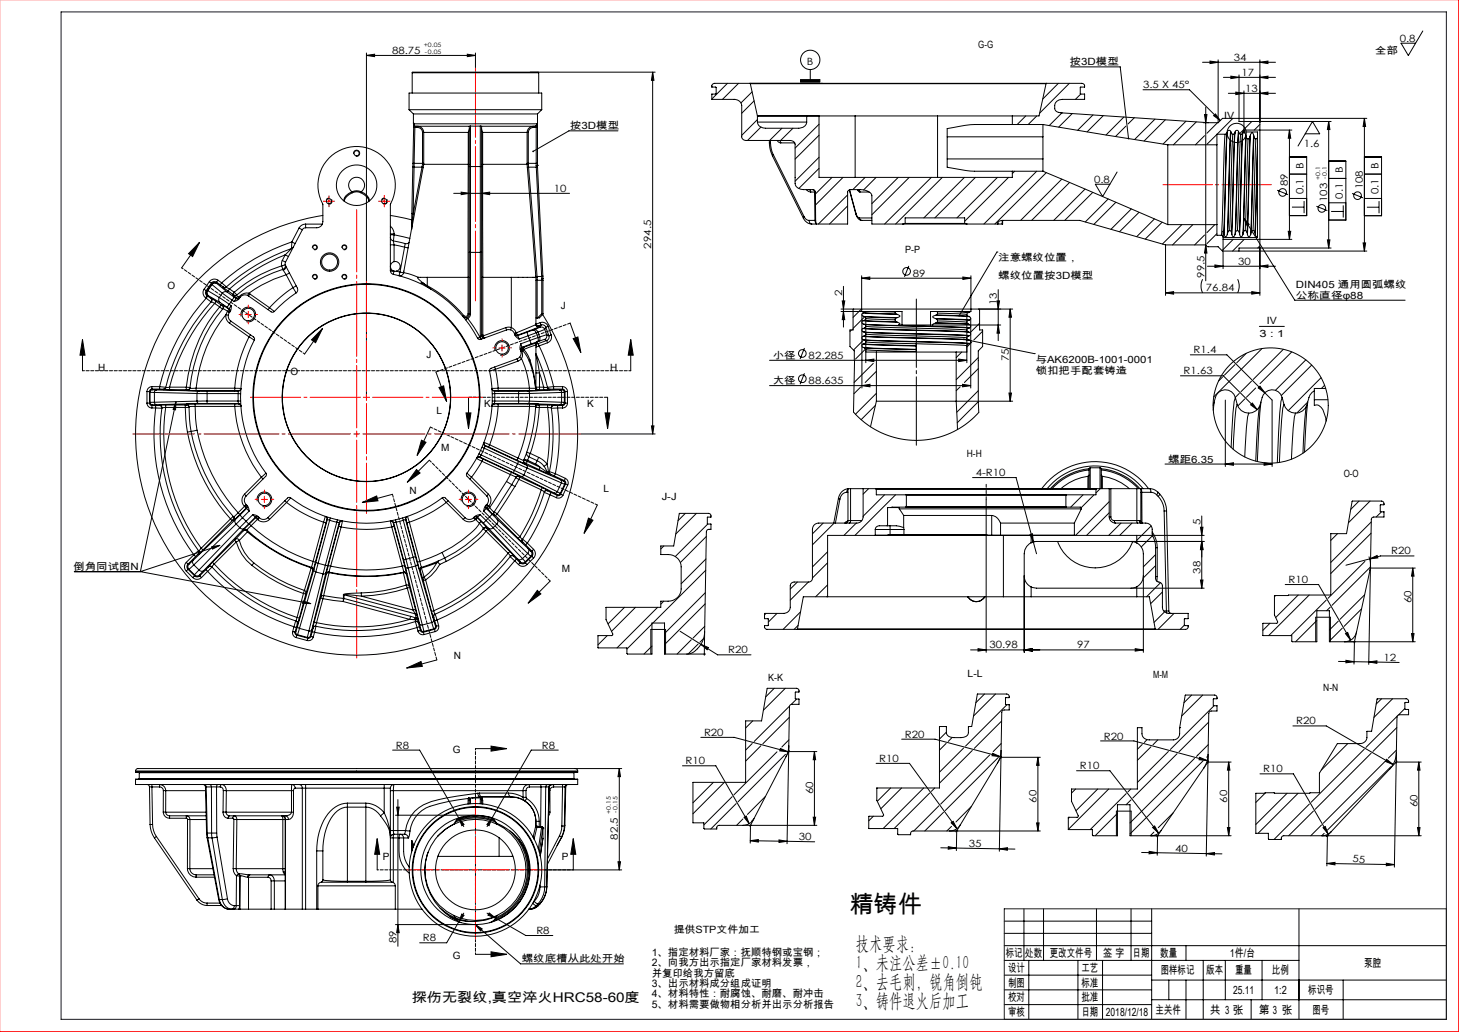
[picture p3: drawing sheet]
<svg xmlns="http://www.w3.org/2000/svg" width="594mm" height="420mm" viewBox="0 0 594 420" stroke-linecap="round" stroke-linejoin="round" font-family="sans-serif">
<defs><g id="words">
<text font-size="9.9" x="345.8" y="371.7">精铸件</text>
<g font-size="7.8">
<text x="348.5" y="386.5">技术要求：</text>
<text x="348.5" y="394.3">1、未注公差±0.10</text>
<text x="348.5" y="402">2、去毛刺，锐角倒钝</text>
<text x="348.5" y="409.8">3、铸件退火后加工</text>
</g>
<text font-size="5.4" x="167.6" y="408">探伤无裂纹,真空淬火HRC58-60度</text>
<g font-size="4.7">
<text x="409.5" y="389.5">标记</text>
<text x="417.4" y="389.5">处数</text>
<text x="427.4" y="389.5">更改文件号</text>
<text x="449.2" y="389.5">签 字</text>
<text x="461.1" y="389.5">日期</text>
<text x="472.4" y="389.5">数量</text>
<text x="500.7" y="389.5">1件/台</text>
<text x="410.4" y="395.4">设计</text>
<text x="440.3" y="395.5">工艺</text>
<text x="555.4" y="393.5">泵腔</text>
<text x="410.4" y="401.5">制图</text>
<text x="440.3" y="401.5">标准</text>
<text x="472.5" y="396.5">图样标记</text>
<text x="491.1" y="396.6">版本</text>
<text x="502.9" y="396.5">重量</text>
<text x="517.8" y="396.5">比例</text>
<text x="410.4" y="407.5">校对</text>
<text x="440.3" y="407.5">批准</text>
<text x="502" y="404.5">25.11</text>
<text x="518.8" y="404.5">1:2</text>
<text x="532.6" y="404.5">标识号</text>
<text x="410.4" y="413.5">审核</text>
<text x="440.3" y="413.5">日期</text>
<text x="450.2" y="413.5">2018/12/18</text>
<text x="470.5" y="412.6">主关件</text>
<text x="492.5" y="412.7">共 3 张</text>
<text x="512.5" y="412.7">第 3 张</text>
<text x="534.3" y="412.7">图号</text>
</g>
<g font-size="4.2">
<text x="265.4" y="389">1、指定材料厂家：抚顺特钢或宝钢；</text>
<text x="265.4" y="393.2">2、向我方出示指定厂家材料发票，</text>
<text x="265.4" y="397.5">并复印给我方留底</text>
<text x="265.4" y="401.7">3、出示材料成分组成证明</text>
<text x="265.4" y="405.9">4、材料特性：耐腐蚀、耐磨、耐冲击</text>
<text x="265.4" y="410.2">5、材料需要做物相分析并出示分析报告</text>
</g>
<g font-size="4.1">
<text x="569.9" y="17">0.8</text>
<text x="159.6" y="22">88.75</text>
<text x="398.3" y="19.6">G-G</text>
<text x="559.9" y="22">全部</text>
<text x="328.6" y="26.6">B</text>
<text x="435.5" y="26.6">按3D模型</text>
<text x="502.3" y="24.8">34</text>
<text x="465.4" y="35.9">3.5 X 45°</text>
<text x="505.5" y="30.9">17</text>
<text x="506.9" y="37.4">13</text>
<text x="232.1" y="52.6">按3D模型</text>
<text x="498.4" y="48.6">IV</text>
<text x="530.8" y="59.9">1.6</text>
<text x="530.7" y="68.7" transform="rotate(-90 530.7 68.7)">B</text>
<text x="546.7" y="70.4" transform="rotate(-90 546.7 70.4)">B</text>
<text x="561.2" y="68.7" transform="rotate(-90 561.2 68.7)">B</text>
<text x="445.4" y="74.4">0.8</text>
<text x="524.4" y="75.7" transform="rotate(-90 524.4 75.7)">89</text>
<text x="554.9" y="77" transform="rotate(-90 554.9 77)">108</text>
<text x="225.4" y="78.1">10</text>
<text x="530.7" y="79" transform="rotate(-90 530.7 79)">0.1</text>
<text x="540.3" y="82.2" transform="rotate(-90 540.3 82.2)">103</text>
<text x="546.7" y="80.8" transform="rotate(-90 546.7 80.8)">0.1</text>
<text x="561.2" y="79" transform="rotate(-90 561.2 79)">0.1</text>
<text x="265.2" y="101.1" transform="rotate(-90 265.2 101.1)">294.5</text>
<text x="368.6" y="102.8">P-P</text>
<text x="406.4" y="106.2">注意螺纹位置，</text>
<text x="504.1" y="107.8">30</text>
<text x="371.7" y="112.6">89</text>
<text x="406.4" y="113.7">螺纹位置按3D模型</text>
<text x="490.3" y="113" transform="rotate(-90 490.3 113)">99.5</text>
<text x="68.3" y="117.6">O</text>
<text x="490.9" y="118.6">76.84</text>
<text x="527.6" y="117">DIN405 通用圆弧螺纹</text>
<text x="228.3" y="125.8">J</text>
<text x="342.8" y="120.4" transform="rotate(-90 342.8 120.4)">2</text>
<text x="405.8" y="124.3" transform="rotate(-90 405.8 124.3)">13</text>
<text x="527.6" y="121.6">公称直径φ88</text>
<text x="515.8" y="131.7">IV</text>
<text x="512.7" y="137.3">3 : 1</text>
<text x="485.9" y="143.8">R1.4</text>
<text x="173.7" y="145.6">J</text>
<text x="314.6" y="146">小径</text>
<text x="329.2" y="146">82.285</text>
<text x="410.7" y="146.9" transform="rotate(-90 410.7 146.9)">75</text>
<text x="421.7" y="147.6">与AK6200B-1001-0001</text>
<text x="40" y="150.8">H</text>
<text x="118.3" y="152.7">O</text>
<text x="248.4" y="150.8">H</text>
<text x="421.7" y="152.1">锁扣把手配套铸造</text>
<text x="481.9" y="152.3">R1.63</text>
<text x="314.6" y="156.3">大径</text>
<text x="329.2" y="156.3">88.635</text>
<text x="197.1" y="165.6">K</text>
<text x="239" y="165.6">K</text>
<text x="177.7" y="168.4">L</text>
<text x="179.6" y="183.4">M</text>
<text x="393.6" y="186">H-H</text>
<text x="475.6" y="188.3">螺距6.35</text>
<text x="397.3" y="193.8">4-R10</text>
<text x="547.1" y="194.2">O-O</text>
<text x="166.7" y="201">N</text>
<text x="245.6" y="200.1">L</text>
<text x="269.4" y="203.5">J-J</text>
<text x="488.7" y="213.8" transform="rotate(-90 488.7 213.8)">5</text>
<text x="566.4" y="225.6">R20</text>
<text x="29.8" y="232">倒角同试图N</text>
<text x="228.8" y="232.6">M</text>
<text x="488.7" y="233.5" transform="rotate(-90 488.7 233.5)">38</text>
<text x="524.6" y="237.3">R10</text>
<text x="574.6" y="245.4" transform="rotate(-90 574.6 245.4)">60</text>
<text x="402.8" y="263.9">30.98</text>
<text x="438.6" y="263.9">97</text>
<text x="184.7" y="268.4">N</text>
<text x="296.5" y="265.9">R20</text>
<text x="563.2" y="268.9" transform="rotate(1 563.2 268.9)">12</text>
<text x="394" y="275.4">L-L</text>
<text x="469.5" y="275.9">M-M</text>
<text x="312.8" y="277.3">K-K</text>
<text x="538.7" y="281.4">N-N</text>
<text x="286.6" y="299.5">R20</text>
<text x="527.7" y="294.8">R20</text>
<text x="161.1" y="304.7">R8</text>
<text x="220.6" y="304.7">R8</text>
<text x="368.4" y="300.2">R20</text>
<text x="449.4" y="301">R20</text>
<text x="184.4" y="306.6">G</text>
<text x="279.1" y="311.1">R10</text>
<text x="358" y="310.1">R10</text>
<text x="439.6" y="313.1">R10</text>
<text x="514.3" y="314.3">R10</text>
<text x="331" y="323.2" transform="rotate(-90 331 323.2)">60</text>
<text x="422" y="326.7" transform="rotate(-90 422 326.7)">60</text>
<text x="499.7" y="326.7" transform="rotate(-90 499.7 326.7)">60</text>
<text x="577.1" y="328.4" transform="rotate(-90 577.1 328.4)">60</text>
<text x="251.6" y="341.7" transform="rotate(-90 251.6 341.7)">82.5</text>
<text x="325.2" y="341.9" transform="rotate(1 325.2 341.9)">30</text>
<text x="394.4" y="344.7" transform="rotate(1 394.4 344.7)">35</text>
<text x="478.4" y="346.6" transform="rotate(1 478.4 346.6)">40</text>
<text x="155.9" y="350">P</text>
<text x="228.7" y="349.8">P</text>
<text x="550.6" y="351" transform="rotate(1 550.6 351)">55</text>
<text x="161.4" y="383.8" transform="rotate(-90 161.4 383.8)">89</text>
<text x="172.2" y="383.1">R8</text>
<text x="218.4" y="380.1">R8</text>
<text x="274.3" y="379.6">提供STP文件加工</text>
<text x="184.4" y="390.3">G</text>
<text x="212.5" y="391.7">螺纹底槽从此处开始</text>
</g>
<g font-size="2.4">
<text x="172.5" y="19.1">+0.05</text>
<text x="172.9" y="21.8">-0.05</text>
<text x="537.5" y="73.2" transform="rotate(-90 537.5 73.2)">+0.1</text>
<text x="540.2" y="72.8" transform="rotate(-90 540.2 72.8)">-0.1</text>
<text x="248.7" y="331.3" transform="rotate(-90 248.7 331.3)">+0.15</text>
<text x="251.4" y="330.9" transform="rotate(-90 251.4 330.9)">-0.15</text>
</g>
</g></defs>
<g fill="none" stroke="#000" stroke-width=".41">
<path d="M579.3 12.6l-5.9 10-3-5h5.9M149.2 22.6l3.3-.5v1zM149.2 21.6v140.1M149.2 22.6h44.4M167.8 29.6l.2-.2h51.1l.2 .2M167.8 29.6h51.5M167.8 29.6v8.3M190.3 22.1l3.3 .5-3.3 .5zM193.6 21.6v5.8M215.8 29.4h50.9M219.3 29.6v8.3M265.7 29.4l.5 3.3h-1z"/>
<path d="M265.7 29.4v147.2M296.2 33.9l-6.4 6.4M300.7 33.9l-6.6 6.5M305.5 34.1l2.9 13.1M305.5 34.1h120.4M306.2 37.4l-4.5 4.5M325.9 32.4h7.9v1h-7.9zM329.9 28.3v4.1M334.8 33.9h-43.8a1.12 1.12 0 0 0-1.2 1.5l1.8 .2v2.6l-1.8 .1v2.1h9.1a2.88 2.88 0 0 1 3.1 2.6v12.8a1.64 1.64 0 0 0 1.8 1.4h17.9a1.84 1.84 0 0 1 2 1.5v16a2.89 2.89 0 0 0 3.5 2.5h4l.6 .4 .2 .6M425.9 34.1l-2.9 13.1h-10.8M426.1 33.9h-120.8l.2 .2M426.1 33.9l-.2 .2"/>
<path d="M426.1 33.9h14.3l1 .5 .2 1M430.9 33.9l-6.4 6.4M435.4 33.9l-12.1 12.2M435.9 27.2h20.2l3.4 29.2M440 38.3l-2.2 2.1M440 38.3h1.6v2.1h-9.1a2.83 2.83 0 0 0-3 1.9 2.83 2.83 0 0 0 1.1 3.3l1.7 .4-.4-.1 60 4M441.5 35.4l-1.7 .1 .2 2.8M441.6 35.4h-.1M465.3 36.5h19l12.5 12.6M489.6 25.3h29.7M492.6 24.9l3.3 .4-3.3 .6zM495.9 24.4v25.5"/>
<path d="M498.1 31.5h21.2M500.1 38h19.2M501.1 31l3.3 .5-3.3 .5zM503.1 37.5l3.3 .5-3.3 .5zM504.4 30.5v18.9h37.5M506.4 37v16.1M512.9 31.5l3.3-.5v1zM512.9 25.3l3.3-.4v1zM512.9 38l3.3-.5v1zM512.9 24.4v95.8M166.5 44.6h54.1M166.5 44.6v-6.7h54.1v6.7"/>
<path d="M166.5 44.6l1.8 1.8M168.3 46.4h50.5M168.3 46.4l.2 4M168.4 51.7l.5 .1M168.4 51.7l-.3 14.8M168.5 50.4h50.2M168.5 50.2l-.1 1.5M168.5 50.4l.4 .8 .6 .2M168.5 50.2l.4 1.6M168.5 50.2v.2M168.9 51.8l.6 .1M168.9 51.8l-.3 14.7"/>
<path d="M169.5 51.4h21.6M169.5 51.4v.5M169.5 51.9h.5M170 51.9v-.4a2.02 2.02 0 0 1 2.5 2.4M170 51.9a2 2 0 0 1 2 2M172 53.9h.5M172 53.9v12.9M172.5 53.9h18.1M172.5 53.9v13M190.6 53.9v13M191.1 52.5l-.5 1.4M191.1 51.4v76.4"/>
<path d="M191.6 51.3h3.9M191.6 51.3l-.5 .1M191.6 51.3v76.5M195.5 51.3l.5 .1M195.5 51.3v85.8M196 51.4h21.6M196.1 52.5l.4 1.4M196.1 51.4v85.2M196.5 53.9h18.1M196.5 53.9v13M214.6 53.9h.5M214.6 53.9v13"/>
<path d="M215.1 53.9v12.9M217.1 51.9v-.4a2.13 2.13 0 0 0-2.5 2.4M217.1 51.9a2.08 2.08 0 0 0-2 2M217.1 51.9h.5M217.6 51.4v.5M218.1 51.3l-.5 .1M218.1 51.3l.2 .4M218.3 51.7l-.7 .2M218.3 51.7v14.8M218.7 50.4l-.6 .9M218.7 50.4h.1M218.8 50.4l-.5 1.3"/>
<path d="M218.8 50.4h.1M218.8 46.4v20.1M220.6 44.6l-1.8 1.8M251.6 53.3h-20l-14.5 8.3M307 41l-5 5.1M308.4 48.7l-6.4 6.4M308.4 47.2h.1M308.4 49.7a2.85 2.85 0 0 0 3.3 2.5h13.5a2.89 2.89 0 0 0 3.2-2.5M308.4 47.2h24.8M308.4 49.7h20M308.4 47.2h20M308.4 47.2v2.5"/>
<path d="M309.8 51.7l-5.5 5.5M313.2 58.2l.5 3 .8 2.3M313.2 58.2h.5M313.2 57.2v1M313.7 57.2v1M313.7 58.2l.3 2.4 .8 2.2M316.4 57.2l.9 .8 .6 .2M317.1 57.2l.6 .4 .2 .6M317.9 58.2h5.7M318.3 52.2l-5 5M322.8 52.2l-5 5M328.4 47.2v2.5"/>
<path d="M333.4 50.6l-9.7 9.7M333.4 55.1l-9.7 9.7M333.4 47.2h-5M333.4 47.2h14.8M333.4 47.2v25h78.8v-2.5M348.2 47.2h33.5M348.2 47.2v25M381.7 47.2h30.5M381.7 47.2v25M385.6 55.7h39M412.2 50.7h-6a65.4 65.4 0 0 0-20.6 1.6v15.8a74.9 74.9 0 0 0 21.5 1.6h5.1M412.2 47.2v3.5"/>
<path d="M412.2 50.7h12.4M417.6 47.2l-3.5 3.5M422.1 47.2l-3.5 3.5M424.6 50.7h.1M424.6 50.7l50.8 8.2M424.6 50.7v5M424.6 55.7v9M432.4 45.9l-5.2 5.2M436.6 46.2l-5.6 5.5M445 46.8l-6.3 6.2M449.2 47l-6.6 6.7M457.6 47.6l-7.3 7.3"/>
<path d="M458.4 51.3l-4.2 4.2M461.8 47.9l-2.5 2.5M470.2 48.5l-8.3 8.3M474.4 48.8l-8.6 8.6M475.4 58.9v32.5M475.4 58.9h20M482.8 49.3l-9.3 9.3M487 49.6l-9.3 9.3M489.9 49.9h6M490.4 55.2l-3.7 3.7M490.4 46.6h1l-.5 3.3zM490.9 43.6v70.7"/>
<path d="M494.1 47.1l.7-.7 2 2.7zM495.4 58.9v32.5M495.4 54.7l-4 4M495.4 54.6v4.3M495.4 54.6h3.4M495.7 49.9l-4.3 4.3M498.8 54.6l-1.6 41.2M499.5 54.2l-1.3 40.5M499.6 53.9l-1.3 41.5M501.1 53.5l.1 .5M501.1 53.5a.88 .88 0 0 0-1.2-.3 .88 .88 0 0 0-.4 1.1l-.7 .3M501.1 53.5l-.4 6.4-1 35.5"/>
<path d="M501.2 54l.8 .6M501.2 54l-1.4 40.7M501.9 48.2l-6.4 6.4M502 54.6l-1.4 39.3M502.7 54.2l-1.3 40.5M502.8 53.9l-1.3 41.5M504.3 53.5l.1 .5M504.3 53.5a.88 .88 0 0 0-1.2-.3 .88 .88 0 0 0-.4 1.1l-.7 .3M504.3 53.5l-.5 6.4-1 35.5M504.4 54l.8 .6M504.4 54l-1.4 40.7M505.2 54.6l-.4 6.1-1 33.2"/>
<path d="M505.9 54.2l-1.3 40.5M506 53.9l-1.3 41.5M506.4 53.1l-.6 1.2-.6 .3M506.4 53.1v1l.5 .1 .3 .8M506.4 53.7h5.6v2.4M507.2 55l-1.2 40.4M507.2 55l.1 .7M507.3 55.7l.2 .5 .6 .3M507.3 55.7l-1.1 39M508.1 56.5l-1.1 37.4M508.9 55.7l-.8 .8M508.9 55.7l-1.1 39"/>
<path d="M509.1 55l.6-.9 .5 .3 .2 .6M509.1 55l-.2 .7M509.1 55l-1.2 40.4M509.7 49.4l-5.1 5.1M510.4 55l.1 .7M510.4 55l-1.2 40.4M510.5 55.7l.2 .5 .6 .3M510.5 55.7l-1.2 39M511.3 56.5l-1.1 37.4M512 56.1l-.7 .4M512 59.2l-1.1 35.5M512 59.2v3.6"/>
<path d="M512 56.1v3.1M512.7 49.4l.2 .3M512.9 50.6l-2.3 2.3M525 52.9l.5 3.4h-1zM525 52.9v44.5M526 52.9h-19.6M531.4 54.5h5.9l-2.9-5.1-5.9 10M540.9 49.4l.5 3.3h-1zM540.9 49.4v51.5M555.5 48.2l.5 3.3h-1zM555.5 48.2v54M556.5 48.2h-58.8l-1.8 1.7"/>
<path d="M143.3 78.1a4.1 4.1 0 0 0-3.2 3.7l.1 .1M143.3 78.1a3.3 3.3 0 0 1-.5-4.9 3.3 3.3 0 0 1 4.8 0 3.3 3.3 0 0 1-.5 4.9M143.3 78.1l.2 .3M143.3 78.1a4.4 4.4 0 0 1 3.8 0M143.5 78.4a4 4 0 0 1 3.4 0M143.5 78.4a4.9 4.9 0 0 0-3.3 3.3M144 62.7a1.26 1.26 0 0 1 1.1-1.6 1.26 1.26 0 0 1 1.3 1.4 1.26 1.26 0 0 1-1.5 1.1M146.9 78.4a4.9 4.9 0 0 1 3.3 3.4M147.1 78.1a4.8 4.8 0 0 1 3.3 3.3l-.2 .5M147.1 78.1l-.2 .3M168.1 67.9l.5 .1M168.1 67.9l-.4 19"/>
<path d="M168.1 66.5h.5M168.1 66.5v1.4M168.6 66.5h3.9M168.6 66.5v1.5M168.6 68h3.2M168.6 68l-.4 19M171.8 68l.5 .2M171.8 68l-3.6 19M172 66.8l.5 .1M172 66.8l-.2 1.2M172.3 68.2l-4.7 25.1M172.5 66.9h18.1"/>
<path d="M172.5 66.9l-.2 1.3M184.7 78.7h47.2M187.7 78.2l3.4 .5-3.4 .5zM190.6 66.9l.5 .1M190.6 66.9v46M191.1 67.7h5M196.1 78.7l3.3-.5v1zM196.5 66.9l-.4 .1M196.5 66.9l.1 46M196.5 66.9h18.1M214.6 66.5h3.7M214.6 66.9l.1 1.3"/>
<path d="M214.7 68.2l3.5 44.7M215.1 66.8l-.5 .1M215.1 66.8l.1 1.2M215.2 68l-.5 .2M215.2 68l3.5 44.5M215.2 68h3.1M218.3 66.5v.9M218.3 67.4v.6M218.3 66.5h.5M218.3 68l2.2 44.5M218.8 66.5v.8M218.8 67.3l-.5 .1"/>
<path d="M218.8 67.3h.1M218.8 67.3v.6M218.8 67.9l-.5 .1M218.8 67.9l2.2 44.4M314.5 63.5l12.6 25.3M314.8 62.8l-.3 .7M314.8 62.8l12.6 25.4M328.3 77.2l.9 .7 .9 .3M329.4 77.2l.6 .4 .1 .6M330.1 78.2h1.5M330.9 77.2l.6 .4 .1 .6M331.6 78.2h.4"/>
<path d="M331.6 78.2l.2 11.5M332 78.2l.1 11.5M333.4 64l-9.7 9.7M333.4 68.5l-8.2 8.2M338.7 72.2l-6.7 6.8M343.2 72.2l-11.2 11.2M345.1 79.3l-11.9 11.9M345.8 77.3l2.6 9.7M345.9 77.3l2.6 9.5M349.1 77.2l.5 .8 .5 .2M349.2 77.2h.2M349.2 77.2l.6 .3 .3 .7"/>
<path d="M350.1 78.2h3.8M352.2 72.2l-5 5M356.7 72.2l-5.1 5.1M365.7 72.2l-10.7 10.7M370.2 72.2l-15.2 15.2M379.2 72.2l-19 19M383.6 72.2l-19 19M385.6 64.7h39M392.6 72.2l-16.5 16.5M397.1 72.2l-16.5 16.5M406.1 72.2l-16.5 16.5M410.6 72.2l-17.9 17.8"/>
<path d="M412.2 69.7h12.4M413.1 69.7l-.9 .9M422.1 69.7l-21.5 21.5M424.6 69.7h.1M424.6 69.7l50.8 21.7M424.6 64.7v5M426 70.3l-20.9 20.9M432.3 72.9l-16.8 16.8M435.5 74.2l-15.5 15.5M441.7 77l-12.7 12.7M444.9 78.3l-11.4 11.4M454.8 70l-5.9 10-3-5h5.9"/>
<path d="M512 62.8l-1 32.6M512 62.8v33.4M520 77.4l4.4 1.8M525 70.9h7M525 63.8h7v24h-7M540.9 65.6h7v24h-7M540.9 72.6h7M550.5 78.7l4.4 1.8M555.5 63.9h7v23.9h-7M555.5 70.9h7M81.2 98.6l-2.8 5.8-1.6-1.2zM81.2 98.6l-7.3 10.4"/>
<path d="M118.8 98.4l-.1 2.8M118.8 98.4l1.4 .7M118.8 98.4a82.4 82.4 0 0 0-28.6 16.7M121.7 92.8l1.4 .7M121.7 92.8l-2.9 5.6M123.1 93.5l-6.9 13.2M124.4 92.7l-.8 .2-.5 .6M124.4 92.7h4.5a2.47 2.47 0 0 0 2.5-2.5v-6.9a15.8 15.8 0 0 1 13.8-23.7 15.8 15.8 0 0 1 13.7 23.7v26.9M124.4 91.2a3 3 0 0 0-2.7 1.6M124.4 91.2v1.5M124.4 91.2h6.8M131.4 87.7a90 90 0 0 0-72.4 114.9 90 90 0 0 0 123.9 55.8 90 90 0 0 0 38-130.4"/>
<path d="M140.2 81.7v.1M158.9 99.6h1.5M158.9 96.6a1.54 1.54 0 0 0 1.3 1.5M158.9 95.5h1.5M158.9 95.2h1.5M158.9 87.7l8.7 1.8M158.9 92.1l1.2 1.6 .3 1.5M160.2 98.1l.2 1.5M160.2 98.1l4.9 1M160.4 99.6l4.3 1M160.4 95.5l-.2 2.6M160.4 95.5l6.5 1.5"/>
<path d="M160.4 95.2v.3M160.4 99.6v6.9M165.1 99.1l-.4 1.5M166.5 98.7l-.6 .4h-.8M167.6 93.3h.1M167.6 93.2l-3.3 17.8M167.7 86.9l.5 .1M167.7 86.9l-.1 6.4M168.2 87l-.6 6.3M327.1 88.8l1.3 1.6 2.1 .8M327.4 88.2l1.1 1.2 .9 .3M327.4 88.2l-.3 .6"/>
<path d="M329.4 89.7a1.32 1.32 0 0 0 1.1 1.5M329.4 89.7h2.4M330.5 91.2h14.6v-13a1.26 1.26 0 0 1 1.4-1 11.1 11.1 0 0 1 7.9 1.3l.6 1.2v11.5h12.6M331.8 89.7l.4 1.2M331.8 89.7h.3M332.1 89.7l.2 1.5M345.1 83.8l-7.4 7.4M348.4 87l1.1 2.1 1.3 .6M348.5 86.8l.8 1.6 .7 .3M348.5 86.8l-.1 .2M350 88.7l.2 .7 .6 .3M350 88.7h5"/>
<path d="M350.8 89.7h4.2M367.6 91.2h26.1M368.5 90.9h24.2M368.5 90.9v-2.2h24.2v2.2M368.5 90.9l-.9 .3M392.7 90.9l1 .3M393.7 91.2h14.3M408 89.7v1.5M408.2 89.7l-1.6 .5-.3 1M408.2 89.7l-.2 1.5M408.2 89.7h31.4l34.9 10M451.2 81l-9.3 9.3"/>
<path d="M454.3 82.3l-9 9M460.6 85l-8.3 8.3M463.7 86.4l-7.9 7.9M470 89.1l-7.2 7.2M473.1 90.4l-6.8 6.9M474.5 99.7v20.5M474.5 99.7h16.5l.8 .7h4.1l1.8 1.8h58.8M475.4 91.4h20M481.2 91.4l-7.9 7.9M485.6 91.4l-8.2 8.3M490.4 95.7l-4 4M490.9 99.7l.5 3.3h-1z"/>
<path d="M494.6 91.4l-3.2 3.3M495.4 95.1l-4 4M495.4 91.4v4.4h1.8M497.2 95.8l.7 .4M497.9 96.2v13.1M498.2 94.7l.1 .7M498.2 94.7l-.3-.6v2.1M498.3 95.4l.6 .9 .5-.3 .3-.6M499.8 94.7l-.1 .7M500.6 93.9l.5 .2 .3 .6M500.6 93.9l-.8 .8M501.4 94.7l.1 .7"/>
<path d="M501.5 95.4l.6 .9 .5-.3 .2-.6M502.1 97.4l-4.6 4.6M503 94.7l-.2 .7M503.8 93.9l-.8 .8M503.8 93.9l.5 .2 .3 .6M504.6 94.7l.1 .7M504.7 95.4l.5 .9 .6-.3 .2-.6M506.2 94.7l-.2 .7M506.4 88.8l2.2 2.5-.9 .6zM506.4 88.8l20.8 33.4h44.9M506.6 97.4l-4.8 4.8M507 93.9l-.8 .8"/>
<path d="M507 93.9l.5 .2 .3 .6M507.8 94.7l.1 .7M507.9 95.4l.5 .9 .6-.3 .2-.6M509.3 94.7l-.1 .7M510.2 93.9l-.9 .8M510.2 93.9l.4 .2 .3 .6M510.9 94.7l.1 .7M511 95.4l.5 .9 .5-.1M512 96.2v.5h-14.1M524.5 94.1h1l-.5 3.3zM525 80.8h7M526 97.4h-28.1"/>
<path d="M526 84.3h4.9M530.9 81.8v5M535.9 83.9l4.5 1.8M540.4 97.6h1l-.5 3.3zM540.9 82.5h7M541.9 86.1h5M546.9 83.6v4.9M555 98.9h1l-.5 3.3zM555.5 80.8h7M556.5 84.3h4.9M561.4 81.9v4.9M83.1 117.7l.8 .6"/>
<path d="M83.1 117.7a2.51 2.51 0 0 0 .6 3.5M83.9 118.3a1.56 1.56 0 0 0 .4 2.1M84.4 118.2l.2 .1M84.4 118.2a1.51 1.51 0 0 0 .3 2.1M84.4 118.2l-.5 .1M84.6 118.3a1.46 1.46 0 0 0 .3 2.1M84.6 118.3l4.7 2.8M85.2 114.6l.9 .6M85.2 114.6l-2.1 3.1M86.1 115.2v.5M86.1 115.2l-2.2 3.1M86.1 115.7l.2 .1"/>
<path d="M86.1 115.7l-1.7 2.5M86.3 115.8l4.2 3.5M86.3 115.8l-1.7 2.5M88.2 114.8a1.47 1.47 0 0 0-2.1 .4M88.2 114.8v.5M88.2 114.8l1.5 1.1M88.2 115.3l.2 .1M88.2 115.3a1.47 1.47 0 0 0-2.1 .4M88.4 115.4a1.44 1.44 0 0 0-2.1 .4M88.4 115.4l4.2 3.5M88.7 114a2.51 2.51 0 0 0-3.5 .6M88.7 114l-.5 .8"/>
<path d="M88.7 114l1.5 1.1M89.7 115.9l1.2 .9M90.2 115.1l1.9 1.7-.6 .2-.6-.2M90.2 115.1l-.5 .8M90.5 119.3l4 2.8M90.5 119.3l-1.2 1.8M90.8 116.9l2.1 1.5M90.9 116.8l-.1 .1M92 116.9l1.5 .7M92 116.9l-.6 .2-.6-.2M92.6 118.9l2.8 2M92.6 118.9a1.47 1.47 0 0 0-2.1 .4"/>
<path d="M92.9 118.4l1.9 1.4M93.5 117.6l-.6 .8M93.5 117.6l1.9 1.3M94.8 119.8l.4 .3M95.4 118.9l1 1.1M95.4 118.9l-.6 .9M96.4 120l-.4 .2-.8-.1M96.4 120l-.2 .2M101.3 119.4a4 4 0 0 0-4.1 1.5M101.3 119.4l-.4 .8M101.3 119.4l.4 .2M101.7 119.6l-.5 .9"/>
<path d="M101.7 119.6l8 5.6M114.7 108.2l1.2-.3a.66 .66 0 0 1 .5 .6 .66 .66 0 0 1-.5 .6l-.8 .5M114.7 108.2l.4 1.4M114.7 108.2a55.2 55.2 0 0 0-19.3 10.7M114.9 106l1.3 .7M114.9 106l-.2 2.2M115.1 109.6a53.3 53.3 0 0 0-18.9 10.6M115.1 109.6l.2 .4M115.3 110l1.2 1.8M116.1 103.7l1.3 .7M116.1 103.7a77.9 77.9 0 0 0-22.6 13.9M116.1 103.7l-1.2 2.3"/>
<path d="M116.2 108.1l4.9 9.1a1.56 1.56 0 0 1-.5 2M116.2 106.7v1.4M116.2 108.1a1.41 1.41 0 0 1-.9 1.9M116.5 111.8a50.1 50.1 0 0 0-15.2 7.6M116.5 111.8l2.8 5.3M117.9 111.1l-1.4 .7M118.7 101.2l-2.6 2.5M118.7 101.2a79.8 79.8 0 0 0-26.7 15.7M119.3 117.1l1.3 2.1M119.3 117.1a52.5 52.5 0 0 0-9.6 8.1M119.5 100.4l-.8 .8M120.6 119.2a50.6 50.6 0 0 0-8.9 7.6"/>
<path d="M120.6 116.4l-1.3 .7M127.2 112.9a1 1 0 0 1 .9-1.3 1 1 0 0 1 1.1 1.1 1 1 0 0 1-1.3 .9M127.2 100.9a1 1 0 0 1 .9-1.2 1 1 0 0 1 1.1 1 1 1 0 0 1-1.3 .9M139.2 112.9a1 1 0 0 1 .9-1.3 1 1 0 0 1 1.1 1.1 1 1 0 0 1-1.3 .9M139.2 100.9a1 1 0 0 1 .9-1.2 1 1 0 0 1 1.1 1 1 1 0 0 1-1.3 .9M158.9 110.2a1.56 1.56 0 0 0 1.2 1.4M158.9 110.2h1M158.9 108.5l.4 1.1 .6 .6M158.9 110.2l1.5 .2M159.9 110.2l.5 .2M160.1 111.6a51.3 51.3 0 0 1 34.4 26.1M160.4 110.4l-.3 1.2"/>
<path d="M160.4 110.4h1M160.4 106.5a2.01 2.01 0 0 0-1.5 1.8M160.4 106.5a1.99 1.99 0 0 1 2.5 1.5 1.99 1.99 0 0 1-1.5 2.4M161.4 110.4l1.4 .4M162.8 110.8l-.3 1.3a1.2 1.2 0 0 0 1.7-.8l.1-.3M162.8 110.8l1.5 .2M164.3 111l2.1 .4 3.9 1.5M164.3 111h.1M164.7 100.6l1.5 .3M164.7 100.6l-1.9 10.2M170.3 112.9h3.7M170.3 112.9l-.2 .3 2.1 2"/>
<path d="M171.5 115.1l.7 .1M172.2 115.2l.4 .3M172.6 115.5l1.2 1M172.6 115.5l1.4 .8M173.8 116.5l1.6 1.2M174 116.3l-.2 .2M174 116.3a52.3 52.3 0 0 1 14.8 12.1M174 112.9h16.6M174 112.9v3.4M190.6 112.9l.5 .1M190.6 112.9v14.9M191.1 102.6h5"/>
<path d="M196.6 112.9l-.5 .1M196.6 112.9v23.4M196.6 112.9h11.6M208.2 112.9h10M208.2 112.9v20.4M218.2 114.1h.5M218.2 112.9h.1M218.2 112.9v19.2M218.7 112.5l-.5 .2M218.7 112.5h1.8M218.7 112.5v.2M218.7 112.7l-.5 .2"/>
<path d="M218.7 112.7v1.4M218.7 114.1v15.3M218.7 114.1h1.9M220.5 112.5l.1 .9M220.6 113.4v.7M220.6 114.1h.5M220.6 114.1v13.6M221 112.3l-.5 .2M221 112.3l.1 1M221.1 113.3l-.5 .1M221.1 113.3v.8M221.1 114.1v13.6"/>
<path d="M343.4 116.5v16.6M350.8 113.2l3.3-.5v1zM350.8 112.2v14.6M350.8 113.2h44.5M370 108.2l-1.8 4.5M392 112.7l3.3 .5-3.3 .5zM395.3 112.2l-.2 14.6M405.9 102.6h.1M405.9 102.6l-15.4 25.9M406.4 117.9v20.7M474.5 119.2l3.3-.5v1zM474.5 119.2h38.4"/>
<path d="M489.6 113.6a6.4 6.4 0 0 0 0 5.6M491.6 108.4h27.7M494.6 107.8l3.3 .6-3.3 .4zM503.9 113.6a6.4 6.4 0 0 1 0 5.6M509.6 118.7l3.3 .5-3.3 .5zM512.9 100.1l-.8 .8M512.9 108.4l3.3-.6v1zM512.9 100.7l-.2 .2M541.9 100.9h-37.5v1.3M33.6 138.2l1 6.4h-2zM33.6 138.2v12.7M83.7 121.2l.3 .1"/>
<path d="M84 121.3l1.9 1.6a1.03 1.03 0 0 0-.1-1.5M84 121.3a82.6 82.6 0 0 0-19 36.1M84.3 120.4l-.6 .8M84.3 120.4l.2 .1M84.5 120.5l1.3 .9M84.5 120.5l-.5 .8M84.7 120.3l.2 .1M84.7 120.3l-.4 .1M84.9 120.4l4.7 2.7M85.9 121.3l2.1 1.4M85.9 121.3a.99 .99 0 0 1 .1 1.4M85.9 121.3l-.1 .1"/>
<path d="M86 122.7l1.4 .8M86 122.7a79.8 79.8 0 0 0-18.5 35.1M87.4 123.5a79.2 79.2 0 0 0-18.4 34.1M87.4 123.5l2 1.4M88 122.7l-.6 .8M88 122.7l2 1.4M89.3 121.1l4 2.7M89.3 121.1a1.47 1.47 0 0 0 .3 2M89.4 124.9a59.7 59.7 0 0 0-13.6 32.7M89.4 124.9l1.2 1M89.6 123.1l2.9 2M90 124.1l.4 .3"/>
<path d="M90 124.1l-.6 .8M90.4 124.4a.99 .99 0 0 1 .2 1.5M90.6 124.1l2.5 1.7M90.6 124.1l.5 .7-.3 .8M90.6 124.1l-.2 .3M90.8 125.6l1.9 1.1M90.8 125.6a58.7 58.7 0 0 0-13.5 32.5M90.8 125.6l-.2 .3M92 128.1l1 .2M92 128.1a3.5 3.5 0 0 0 1.4 3.4M92 128.1a56.1 56.1 0 0 0-12.2 29.9M92.5 125.1l.8 .5"/>
<path d="M92.7 126.7l-.7 1.4M92.7 126.7l.7 .5M92.7 126.7h.1M93.1 125.8l.5 .8-.2 .6M93.1 125.8l-.4 .9M93.3 125.6l.4 .9-.2 .5M93.3 125.6l-.2 .2M93.3 123.8l-.8 1.3M93.3 123.8l.8 .6M93.4 127.2a2.51 2.51 0 0 0 .6 3.5M93.4 131.5l8 5.6M94 130.7l9.4 6.5 .1 1.2"/>
<path d="M94 130.7l-.6 .8M94.1 124.4l-.8 1.2M94.1 124.4a3 3 0 0 1-.7 2.8M94.5 122.1l-1.2 1.7M94.5 122.1l.8 .6M94.9 120.3l1.4 1M95.2 120.1l-.3 .2M95.4 120.9l-.9 1.2M95.4 120.9l.8 .6M96.2 121.5l-.9 1.2M96.2 120.2l1 .7M96.2 120.2l-.6 .3-.7-.2"/>
<path d="M96.3 121.3l-.1 .2M97.2 120.9l.5 .2M97.2 120.9l-.9 .4M97.2 120.9h.1M97.5 121.2l-.6 .5-.7-.2M97.7 121.1a3.2 3.2 0 0 1-2.4 1.6M97.7 121.1l-.9 .4-.5-.2M98.2 128.8a2.99 2.99 0 0 1 2.6-3.8 2.99 2.99 0 0 1 3.3 3.3 2.99 2.99 0 0 1-3.8 2.6M101.2 120.5l9.2 6.4 .7 .2 .6-.3M101.2 120.5a2.51 2.51 0 0 0-3.5 .6M101.4 137.1l2.1 1.3M101.4 137.1a53.4 53.4 0 0 0-5.8 20.9"/>
<path d="M102 136.3l-.6 .8M103.5 138.4a51.3 51.3 0 0 0 4.8 54.2M109.7 125.2l2 1.6M109.7 125.2l-.6 .8M131.3 133.7l-2.8 5.8-1.7-1.2zM131.3 133.7l-7.3 10.4M188.4 128.7l2 .9M188.8 128.4l-.4 .3M190.4 129.6l-.8 .6M190.4 129.6l2.6 3.7 2.3 3.9M190.6 127.8h.5M190.6 127.8a.99 .99 0 0 1-.7 .9 .99 .99 0 0 1-1.1-.3"/>
<path d="M191.1 127.8h.5M191.1 127.8a1.49 1.49 0 0 1-1 1.4 1.49 1.49 0 0 1-1.7-.5M191.6 127.8a2.01 2.01 0 0 1-1.2 1.8M194.5 137.7l.5 .4h.7M195.3 137.2l.4 .9M195.3 137.2l-.8 .5M195.5 137.1l.4 1M195.5 137.1l-.2 .1M196.1 136.6l-.6 .5M196.1 136.6a.98 .98 0 0 0 1.3 .9l-.4-.1M196.1 136.6h.4M196.1 136.3h.5"/>
<path d="M196.5 136.6l.1 .2M196.6 136.8l-.5 .1M196.6 136.8l.4 .6M196.6 136.3l.1 .4M196.6 136.3l-.1 .3M196.7 136.7l.3 .7M196.7 136.7l-.1 .1M197 137.4l-.3 .1M205.9 133.3l.3 1M205.9 133.3l-9.2 3.4M206.2 134.3a2.46 2.46 0 0 1 3.2 1.5M206.2 134.3l-10.5 3.8"/>
<path d="M208.2 133.3l-.3 .9M208.2 133.3l1.5 1.1 .5 1M208.2 133.3h-2.3M209.4 135.8a3.1 3.1 0 0 0 1.9 2.2M209.4 135.8l.6 .6h.7M209.5 136l.5 .5 .8 .1M210.2 135.4l-.8 .4M210.2 135.4h.1M210.2 135.4l.5 1M210.7 136.4l.1 .2M210.8 136.6l.5 1.4M212 139.9l.5 1.4"/>
<path d="M212 139.9a3 3 0 0 0 0 2.9M214.5 135.2l.6 1.4M214.5 135.2l-3.7 1.4M215.1 136.6l-3.8 1.4M215.1 136.6l.7 2M215.8 138.6l.5 1.4M215.8 138.6l-3.8 1.3M216.3 140l-3.8 1.3M216.8 134.4l-2.3 .8M216.8 134.4a1.33 1.33 0 0 1 1.5 1M217.5 134.1a1.41 1.41 0 0 1 1.5 1.1M217.5 134.1l-.7 .3"/>
<path d="M218.2 132.1a1.02 1.02 0 0 0 1.3 .9M218.2 132.1l-8 3.3M218.2 129.4h.5M218.3 135.4l-3.2 1.2M218.3 135.4l.7 2M218.6 139.2l-2.3 .8M218.7 129.4h.2M218.8 139.7l-.6 .9 .4-.8M218.8 139.5l-5.4 1.8M218.8 139.5l-.6 .9M218.8 139.7l-.2 .1M218.8 139.5v.2"/>
<path d="M219 135.2l-.7 .2M219 135.2l.7 1.9M219 137.4l-3.2 1.2M219 137.4a1.36 1.36 0 0 1-.4 1.8M219.1 139.8l.4 1M219.1 139.8l-.8 .3M219.3 138.9l-.7 .3M219.5 132.8h-.2M219.5 132.8h.1M219.5 132.8a.98 .98 0 0 1-1.3-.9l.3 .7 .8 .2M219.5 133l-8.8 3.4M219.5 132.8v.2"/>
<path d="M219.7 137.1a1.39 1.39 0 0 1-.4 1.8M219.7 137.1l-.7 .3M219.9 133.2l-2.4 .9M219.9 133.2a1.47 1.47 0 0 1 1.9 .8M219.9 131.3l.4 .9M219.9 131.3a2.5 2.5 0 0 1 3.2 1.5M219.9 131.3l-1.7 .7M220.3 132.2a1.52 1.52 0 0 1 1.9 1M220.3 132.2l-.4 1M220.3 132.2l-1.5 .6M220.6 127.7h.5M220.6 127.7l.3 .3"/>
<path d="M220.6 127.7l-1.7 1.7M220.9 128l-1.3 1.4h-.7M221.1 127.7l-.2 .3M221.7 138.2l-2.4 .7M221.7 138.2l.9 .4M221.8 134l-2.8 1.2M221.8 134l.8 2.2M222.2 133.2l-.4 .8M222.2 133.2l1.3 3.4M222.6 136.2l-2.9 .9M222.6 136.2a1.54 1.54 0 0 1-.9 2M222.6 138.6l.3 .9"/>
<path d="M222.6 138.6l-3.5 1.2M222.6 136.2l.9 .4M222.9 139.5l-3.4 1.3M223.1 132.8l-.9 .4M223.1 132.8l1.3 3.5M223.5 136.6a1.54 1.54 0 0 1-.9 2M224.4 136.3l-.9 .3M224.4 136.3a2.44 2.44 0 0 1-1.5 3.2M232.1 131.5l4.4 12M233.4 137.8l1.9-.7 1.2 6.4zM256.8 138.2l1 6.4h-2zM256.8 138.2v12.7"/>
<path d="M342.4 125.8h69.9M342.4 126.8h10M342.9 122.5h1l-.5 3.3zM343.4 126.8l.5 3.3h-1zM346.7 134.3l-.7 .6M347.6 125.8l-.3 .1v8.4h-1.3v6.7l1.8 1.8-.3 24.9 2.6 2.7 3 2.4 5.8 3.4 6.7 2.2 6.7 .8 6.8-.5 4.2-1 3.5-1.3 5.9-3.4 3.2-2.5 2.6-2.7-.2-25 1.7-1.8v-6.7h-1.2v-8.3l-.3-.2M350.7 125.8l-3.4 3.4M350.9 128v29.9M351.4 127.3a.87 .87 0 0 0-.4 1.1 .87 .87 0 0 0 1.1 .5l.4 .7M351.4 130.5a.87 .87 0 0 0-.4 1.1 .87 .87 0 0 0 1.1 .5l.4 .7M351.4 133.7a.87 .87 0 0 0-.4 1.1 .87 .87 0 0 0 1.1 .5l.4 .6M351.4 136.9a.87 .87 0 0 0-.4 1.1 .87 .87 0 0 0 1.1 .4l.4 .7"/>
<path d="M351.4 130.5l13.8 .6M351.4 127.3l13.8 .6M351.4 133.7l43 1.5M351.4 136.9l43 1.4M351.7 138.3l-4.2 4.2M351.7 132l43 1.4M351.7 135.1l43 1.5M351.7 138.3l43 1.5M351.7 128.8l13.5 .5M351.9 127.2l-.5 .1M351.9 130.4l-.5 .1M351.9 133.5l-.5 .2"/>
<path d="M351.9 136.7l-.5 .2M351.9 139.9l-.5 .1M351.9 139.9l21.2 .8v-.8M351.9 130.4l12.9 .6M351.9 127.2l12.9 .6M351.9 133.5l42 1.6M351.9 136.7l42 1.5M352 135.2h.1M352 132l.1 .1M352 138.4h.1M352 128.9h.1M352.1 128.9l-4.8 4.7"/>
<path d="M352.1 135.2l42.1 1.6M352.1 132.1l42.1 1.5M352.1 138.4l42.1 1.5M352.1 128.9l12.7 .5M352.4 126.8l-.5 .4M352.4 126.8h5.3M352.5 129.6l-.6 .8M352.5 132.8l-.6 .7M352.5 135.9l-.6 .8M352.5 139.1l-.6 .8M352.5 135.9l41.1 1.6M352.5 139.1l20.6 .8"/>
<path d="M352.5 129.6l12 .6M352.5 132.8l41.1 1.5M352.5 129.6v18M357.7 126.8l6.8 .2M357.7 126.8h6.8M364.5 130.2l.3 .8M364.5 127l.3 .8M364.5 126.8v.2M364.5 126.8h2.7v5.5M364.8 129.4l-.3 .8M364.8 127.8l.4 .1M364.8 131l.4 .1"/>
<path d="M365.2 131.1l1.2 .6-.6 .6h14M365.2 127.9l1.2 .7-1.2 .7M365.2 129.3l-.4 .1M373.1 139.9l20.5 .8 .6-.8M373.1 139.9v3.2M379.8 132.3h27.6M380.9 128.3l-1.2 .6 1.2 .8M380.9 129.7l13.8 .6M380.9 131.5l-.9 .3-.2 .5M380.9 129.7l.5 .1M380.9 128.3l13.2 .5M380.9 131.5l13.2 .5"/>
<path d="M381.4 131.4l-.5 .1M381.4 128.2l-.5 .1M381.4 129.8l12.8 .6M381.4 129.8l.3 .8M381.4 128.2l12.5 .5M381.4 131.4l12.5 .5M381.5 126.8l.2 .6M381.5 126.8h5.4M381.5 126.8h-2.7v5.5M381.7 127.4l-.3 .8M381.7 130.6l-.3 .8M381.7 127.4l11.9 .6"/>
<path d="M381.7 130.6l11.9 .5M386.9 126.8h3.9M386.9 126.8l7.3 .4M390.8 126.8h4.3M390.8 126.8l3.9 .3M392.4 138.1l28.7 5.8M393.6 128v19.6M393.6 137.5l.6 .8a.78 .78 0 0 1 .9 .5 .78 .78 0 0 1-.4 1M393.6 134.4l.6 .7a.78 .78 0 0 1 .9 .6 .78 .78 0 0 1-.4 .9M393.6 128l.6 .8a.78 .78 0 0 1 .9 .5 .78 .78 0 0 1-.4 1M394.1 128.7h.1M394.1 131.9h.1"/>
<path d="M394.1 135.1h.1M394.1 138.3h.1M394.1 128.8h.3M394.1 132h.3M394.2 136.8l-.6 .7M394.2 133.6l-.6 .8M394.2 130.4a.94 .94 0 0 0-.5 1.2 .94 .94 0 0 0 1.2 .6l.3 .5-.5 .7M394.2 127.2l-.6 .8M394.7 139.8l-.5 .1M394.7 136.6l-.5 .2M394.7 133.4l-.5 .2M394.7 130.3l-.5 .1"/>
<path d="M394.7 127.1l-.5 .1M395.1 126.8l-.4 .3M395.2 129.6v28.3M395.6 125.8l-.3 .3M395.6 139.3l-2 1.9M398.8 131.6l-3.9 3.8M400 134.8l-3.5 3.6M405.9 122.5h1l-.5 3.3zM406.4 132.3l.5 3.3h-1zM411.3 125.8v37.5M411.3 125.8l.5 3.3h-1zM512.7 132.8h10.2"/>
<path d="M59.8 159.4h1.1M59.8 159.4v4.7M60.9 159.4l.2 .2M60.9 159.4v4.7M61.1 159.6l1.8 .1M61.1 159.6v4.2M61.8 158.3l-.7 .4-.2 .7M61.8 157.4v.9M61.8 157.4a2.05 2.05 0 0 0-2 2M61.8 158.3h3.2M61.8 158.3l.3 .3M61.8 157.4h3.2"/>
<path d="M62.1 158.6l1.6 .1M62.1 158.6l-.7 .3-.3 .7M62.9 159.7l17.3 .4M62.9 159.7v4M63.7 158.7l-.5 .2-.3 .8M63.7 158.7l17.3 .5M65 158.3l1.5 .1M65 157.4l2.5 .2-.5 .7-.5 .1M65 157.4v.9M66.5 158.6h2.5M66.5 158.4v.2M67.5 157.8l-1 .8"/>
<path d="M69 157.6l-1.5 .2M69 157.6v1M69 158.6h6.8M69 157.6h6.8M75.8 158.6h.5M75.8 157.6l1.5 .1M75.8 157.6v1M76.3 158.9l3.5 .1M76.3 158.6v.3M77.3 158.1l-.3 .6-.7 .2M77.3 157.7l-.3 .6-.7 .3M77.3 157.7v.4"/>
<path d="M79.8 158l-2.5 .1M79.8 158v1M79.8 159h15.8M79.8 158h15.8M81 159.2h3.3M81 159.2l-.6 .2-.2 .7M84.3 159.2v1M84.3 159.2h12.7M95.6 159h1.4M95.6 158l2.5 .1M95.6 158v1M97 159.2l-.1 1"/>
<path d="M97 159v.2M98.1 158.1l-.3 .8-.8 .3M98.1 158.1l-.3 .7-.8 .2M177.5 151.4l4.3 12M178.7 157.7l1.9-.7 1.2 6.4zM199.3 151a51.4 51.4 0 0 1-9.2 41.6M200.3 158.2l.3 .7 .7 .3M201.3 159h1.5M201.3 159v.2M201.3 159.2l.1 1M201.3 159.2h9.8M201.4 149.3l.3 1"/>
<path d="M201.5 142.4a3 3 0 0 1 2.6-3.8 3 3 0 0 1 3.3 3.3 3 3 0 0 1-3.8 2.6M201.7 150.3l-2.4 .7M201.7 150.3l1.1 7.7M202.8 158l-2.5 .1 .3 .7 .7 .2M202.8 158v1M202.8 159h12.7M202.8 158h12.7M210.5 146l-10.7 3.9-.5 1.1M210.5 146l.4 1M210.9 147l-9.2 3.3M211.1 159.2v1M211.6 145.3l.7 .7"/>
<path d="M212 142.8a2.5 2.5 0 0 1-1.5 3.2M212.3 146l-1.4 1M212.3 146a34.6 34.6 0 0 1 3.2 12M212.4 142.8h-.4M212.4 142.8a3.3 3.3 0 0 1-.1 3.2M212.4 142.8h.1M212.5 141.3l-.5 .5-.1 .8M212.5 141.3l.1 .2M212.6 141.5l-.5 .5-.1 .8M212.6 141.5l-.3 .5 .1 .8M212.8 142.7l1.1 1.3 1.6 3.1M212.8 142.7l-.4 .1"/>
<path d="M213.1 141.3l-.4 .6 .1 .8M213.1 141.3l-.5 .2M213.2 142.2l-.4 .5M213.2 142.2l1.9 2.6 .7 1.7M213.4 141.3h-.3M213.4 141.3l-.2 .9M214.7 159.2h-3.6M214.7 159.2l.6 .2 .3 .7M215.5 147.1a38.5 38.5 0 0 1 2.6 10.9M215.5 158v1M215.5 158h2.6M215.8 146.5l-.3 .6"/>
<path d="M215.8 146.5a44.7 44.7 0 0 1 2.3 11.4M218.1 158l.4 .8 .5 .1M218.1 157.9l.3 .7 .6 .2M218.1 157.9v.1M218.1 157.9l.2 .7 .7 .2M218.1 157.9h.1M218.2 157.6l.3 .8 .6 .2M218.2 140.4l-5 1.8M218.2 157.8l-.1 .1M218.2 157.8l.1 .6 .9 .4M218.2 157.6l.3 .7 .7 .3M218.2 143.9a76.8 76.8 0 0 1 4.7 13.9"/>
<path d="M218.2 144.3l1.4 7.5M218.2 151.8h1.4M218.2 140.4v17.4M219 158.9l-3.5 .1M219 158.8h.1M219 158.8v.1M219.1 158.6h.5M219.1 158.6h.1M219.2 158.8h-.2M219.2 158.6v.2M219.5 140.8a81.8 81.8 0 0 1 5.9 16.6M219.5 140.8l-1.3 .5"/>
<path d="M219.6 157.6v1M219.6 151.8l1.7 5.8M219.6 157.6h-1.4M219.6 158.6h1.7M219.6 151.8v5.8M219.6 157.6h1.7M221.3 157.6l1.6 .2M221.3 157.6v1M222.9 157.8l1 .8M223.9 158.4v.2M223.9 158.6h-2.6M225.4 158.3l-1.5 .1"/>
<path d="M225.4 157.4l-2.5 .2 .5 .7 .5 .1M225.4 157.4v.9M225.4 158.3h3.6M225.4 157.4h3.6M227.8 158.7l.6 .3 .2 .7M227.8 158.7l-13.1 .5M228.6 159.7l-13 .4M228.6 159.7v4M228.7 158.6l-.9 .1M228.7 158.6l.7 .3 .4 .7M229 158.3l.6 .2 .4 .9M229 157.4a2.05 2.05 0 0 1 2 2"/>
<path d="M229 157.4v.9M229 158.3l-.3 .3M229.8 159.6l-1.2 .1M229.8 159.6v4.2M230 159.4h1M230 159.4l-.2 .2M230 159.4v4.7M231 159.4v4.7M313.3 156.9h81.9M313.3 146.6h80.3M327.5 151.9l-1.7 4.5M327.5 141.6l-1.7 4.5"/>
<path d="M350.4 157.5l-2.7 2.7M350.9 156.9l3.3-.5v1zM351.4 140a.87 .87 0 0 0-.4 1.1 .87 .87 0 0 0 1.1 .5l.4 .7 2.2 .2 18.4 .6M351.4 140l21.7 .8v1.4l-21.4-.7M352 141.6h.1M352.1 141.6l21 .7v.8M352.4 142l-4.1 4.1M352.5 143.3h4.3M352.5 146.6l3.3-.5v1.1zM355.5 147.9l-7.8 7.8M356.8 143.3h32.5M356.8 143.3v20"/>
<path d="M356.8 151.1l-4.6 4.6M389.3 145.5h.1M389.3 143.3h4.3M389.3 143.3v20M390.3 146.1l3.3 .5-3.3 .6zM390.9 157.4l-1.6 1.6M391.5 143.3l-2 2.1M391.9 156.4l3.3 .5-3.3 .5zM398.3 145.5l-9 9M398.3 159l-8.8 8.8M398.3 150l-5.7 5.7M410.8 160h1l-.5 3.3z"/>
<path d="M421.1 143.9h.1M480.6 152.9h17.5l13.7 13.8M484.6 144.4h14.9l18.4 18.4v27M497.7 153.4l-1.6 1.7M502.8 148.4l-4.3 4.3M507.4 143.8l-3.9 3.9M509.5 155.1l-4.3 4.3M511.2 157.9l-3.7 3.8M513 157.2l1.9 2.7-2.6-2zM513.8 141.8l-19.7 19.7M522.5 142.2l-12.3 12.2M525.9 143.2l-12.9 12.9"/>
<path d="M531.6 146.5l-12.3 12.4M534 148.6l-12.4 12.4M535.1 159.2v5.8l1.1-.2a3.1 3.1 0 0 1 2.4 1.9l1.3 3.9M537.8 153.7l-13.3 13.4M539.3 156.8l-1.3 1.3M539.7 158.1h-4.6v1a7.5 7.5 0 0 0-2.9 5.5 4.9 4.9 0 0 1-4.8 3.6M59.8 164.1h1.1M59.8 164.1a1.99 1.99 0 0 0 2 1.9M60.9 164.1l.2 .7 .7 .2M61.1 163.8l.5 .8 .5 .2M61.1 163.8l-.2 .3M61.8 165v1"/>
<path d="M61.8 165h1.6M61.8 166h1.6M62.1 164.8l-.3 .2M62.9 163.7l.2 .7 .6 .3M62.9 163.7l-1.8 .1M63.4 165v1M63.4 166a82.5 82.5 0 0 0 15.5 59.8M63.7 164.7l-1.6 .1M64.9 165h-1.5M64.9 165a.93 .93 0 0 1 .9 1.1l-2.4-.1M64.9 164.9a1.03 1.03 0 0 1 1 1.1M64.9 164.9v.1"/>
<path d="M65.9 166a80.2 80.2 0 0 0 15 58.3M67.5 164.8l-2.6 .1M67.5 164.8v1M67.5 165.8l-1.6 .2M67.5 165.8a78.3 78.3 0 0 0 14.4 57.3M67.5 164.8h7.9M67.5 165.8h7.9M71.6 163.5l-.1 3.3-1-.2zM71.6 163.5l-14.5 69.1M75.4 165.8l.9 10.1M75.4 164.8v1M75.9 164.8h-.5"/>
<path d="M75.9 164.5l.6 .1 .4 .9M75.9 164.8l.6 .2 .4 .8M75.9 164.5v.3M76.3 175.9a73.7 73.7 0 0 0 17.5 35.3M76.9 165.5l.3 5.1 .6 5M76.9 165.5v.3M76.9 165.8h-1.5M77.8 175.6a72.7 72.7 0 0 0 17.4 34.8M77.8 175.6l-1.5 .3M79.4 164.4l-3.5 .1M79.4 164.4v1M79.4 165.4l-2.5 .1"/>
<path d="M79.4 165.4l.2 4.9 .6 4.8M79.4 164.4h16.2M79.4 165.4h16.2M80.2 160.1l4.1 .1M80.2 163.2l.2 .8 .6 .2M80.2 160.1v3.1M80.2 163.2l-17.3 .5M80.2 175.1l-2.4 .5M80.2 175.1a70.1 70.1 0 0 0 16.7 33.6M81 164.2h3.3M81 164.2l-17.3 .5M84.3 163.2v1"/>
<path d="M84.3 163.2h-4.1M84.3 163.2h12.6M84.3 160.2h12.6M84.3 160.2v3M84.3 164.2h12.7M95.6 165.4a53.9 53.9 0 0 0 10.8 28.8M95.6 164.4v1M96.9 163.2l.1 1M96.9 160.2h1.1M96.9 160.2v3M97 164.2l.8 .3 .3 .8M97 164.4l.6 .1 .5 .8"/>
<path d="M97 164.4h-1.4M97 164.2v.2M98 163.2h-1.1M98.1 165.3l-2.5 .1M171.6 179.2l1.8 .8-3.6 5.3zM175.2 173.8l-5.4 11.5M189.7 168h2l-1 6.4zM190.7 161.7v12.7M200.4 163.2h1M201.3 164.4l-.5 .1-.5 .8 2.5 .1M201.3 164.4h1.5M201.3 164.2l-.7 .3-.3 .7"/>
<path d="M201.3 164.2h9.8M201.3 164.2v.2M201.4 160.2h-1M201.4 163.2l-.1 1M201.4 160.2v3M201.4 163.2h9.7M201.4 160.2h9.7M202.8 165.4a55.7 55.7 0 0 1-3.4 15.6M202.8 164.4v1M202.8 164.4h12.8M202.8 165.4h12.8M211.1 163.2h4.5"/>
<path d="M211.1 163.2v1M211.1 164.2l3.6 .1M211.1 160.2v3M214.7 164.3l13.1 .4M215.6 160.1l-4.5 .1M215.6 163.2l-.3 .8-.6 .3M215.6 164.4l3.5 .1M215.6 165.4h2.5M215.6 164.4v1M215.6 165.4a67.5 67.5 0 0 1-4.7 21M215.6 160.1v3.1M215.6 163.2l13 .5"/>
<path d="M218.1 165.4a69.2 69.2 0 0 1-4.9 22M219.1 164.8h.5M219.1 164.5l-.7 .2-.3 .7M219.1 164.8l-.7 .3-.3 .7h1.5M219.1 164.5v.3M219.6 165.8a70.1 70.1 0 0 1-3.7 18.7M219.6 164.8v1M219.6 164.8h3.4M219.6 165.8h3.4M223 164.8l2.5 .1M223 165.8l1.5 .2M223 164.8v1"/>
<path d="M223 165.8a77.4 77.4 0 0 1-.3 23.1M224.5 166a79.7 79.7 0 0 1-.8 26.1M225.5 164.9l-.9 .5-.1 .6M225.5 164.9v.1M225.5 165h1.5M225.5 165a.81 .81 0 0 0-.9 1.1l2.4-.1M227 166a82.3 82.3 0 0 1-.9 26.8M227 165v1M227 165h2M227 166h2M227.8 164.7l.9 .1M228.6 163.7l-.2 .7-.6 .3"/>
<path d="M228.6 163.7l1.2 .1M228.7 164.8l.3 .2M229 165v1M229.8 163.8l-.4 .7-.7 .3M229.8 163.8l.2 .3M230 164.1l-.3 .7-.7 .2M230 164.1h1M231 164.1a1.99 1.99 0 0 1-2 1.9M236.4 176.6h30.3M246.3 168h2.1l-1 6.4zM247.4 161.7v12.7M265.2 173.3h1l-.5 3.3z"/>
<path d="M356.4 165l-5.8 5.8M356.8 163.3l-2.4 10.4M356.8 163.3h32.5M356.8 160.1l-8.5 8.5M389.3 163.3l.5 11.5M389.3 163.3h23M398.3 163.5l-8.6 8.6M494.3 163.6l-.3 3.4M498.9 162.8v27M503 161.8l.7 2.8M503 161.8a4.4 4.4 0 0 0-4.9-3.1 4.4 4.4 0 0 0-3.7 4.5l-.5 1.7M503 161.8l-.5 1.6-.5 4.7-.8 14"/>
<path d="M503.7 164.6a4.8 4.8 0 0 0 4.7 3.6M503.7 164.6l-.5 1.5-.5 4.7-.6 12M504.5 160.1l-1.6 1.6M506.8 162.4l-2.8 2.8M508.4 168.2a90.8 90.8 0 0 0-1.6 17.8M509.9 164l1.9 2.7-2.6-1.9zM512.6 166.1l-1.4 21.6M512.8 165.5l-.1 .4M513.4 163.6l-1.5 24.2M522 161.8l.7 2.8M522 161.8a4.4 4.4 0 0 0-4.9-3.1 4.4 4.4 0 0 0-3.6 4.5 5.2 5.2 0 0 1-5.1 5M522 161.8l-.5 1.6-.5 4.7-1 20.2"/>
<path d="M522.7 164.6a4.8 4.8 0 0 0 4.7 3.6M522.7 164.6l-.4 1.5-.5 4.7-.9 17.4M527.4 168.2a94.1 94.1 0 0 0-1.6 18.7M528 168.1l4.4-4.5-1.3 20.4M531.7 166.1l-1.2 18.3M531.9 165.5l-.1 .4M535.1 162.7h5.5M539.9 170.6v.9M539.9 170.6l.1 .4M106.4 194.2l.7 .7M106.4 194.2l-6.9 6.9M108.3 192.6v1.1l-8.1 8.1"/>
<path d="M108.3 192.6l-1.9 1.6M169.6 191.1l1.4 1.4-5.2 3.8zM174.8 187.3l-9 9M190.1 192.6l-.2 .6 .3 .7 8 7.9M190.1 192.6l1.9 1.6M192 194.2l-.7 .7M192 194.2l6.9 6.9M195 184.7l.9 .5M195.3 186.1h-.7l-.6 .5 2.2 1.1M195.3 186.1l1.3 .7M195.4 186h-.8l-.5 .4M195.4 186l13.6 6.4"/>
<path d="M195.4 186l-.1 .1M195.9 185.2l-.5 .8M195.9 185.2l13.5 6.3M196.2 187.7l-4.2 6.5M196.2 187.7l11.6 5.4M196.3 182l.9 .4M196.6 186.8l-.4 .9M196.6 186.8l11.6 5.4M197 180.2v.7l.5 .6M197.2 182.4l-1.3 2.8M197.2 182.4l13.5 6.3M197.5 181.5l-.3 .9"/>
<path d="M197.5 181.5l13.6 6.3M197.6 181.3l1.3 .6M197.6 181.3l-.1 .2M198.9 181.9l11.6 5.4M199.4 181l-2.4-1 .1 1 .5 .3M199.4 181l-.5 .9M199.4 181l11.5 5.4M206.2 196l2.1 1.3M206.2 196l-6.8 10.6M207.8 193.1l2.3 1.1M207.8 193.1l-1.6 2.9M208.2 192.2l3.2 1.6"/>
<path d="M208.2 192.2l-.4 .9M208.3 197.3l-7.2 11.2M208.3 197.3l1.3 .7M209 192.4l3.1 1.5M209.4 191.5l-.4 .9M209.4 191.5l3.9 1.8M209.6 198l-7.2 11.2M210.1 194.2l-1.8 3.1M210.5 187.3l3.2 1.5M210.7 188.7l3.9 1.8M210.7 188.7l-1.3 2.8M210.9 186.4l-.4 .9"/>
<path d="M210.9 186.4l2.3 1M211.1 187.8l-.4 .9M211.1 187.8l3.1 1.4M211.2 194l.5 .2M211.2 194l-.7-.1-.6 .5 1.4 .7M211.3 195.1l-1.7 2.9M211.3 195.1l9 4.2M211.4 193.8l-.8-.1-.5 .5M211.4 193.8l-.2 .2M211.7 194.2l-.4 .9M211.7 194.2l9.1 4.3M212.1 193.9l13.6 6.8"/>
<path d="M213.2 187.4v.8l.5 .6M213.3 193.3l-.4 .5-.8 .1M213.3 193.3l13.6 6.8M213.5 186.8l1.3 .5M213.8 188.5l.5 .2M213.8 188.5l-.1 .3M214.2 189.2l.5 .5-.1 .8M214.2 189.2l14 6M214.3 188.7l5.2 2.4M214.6 190.5l-1.3 2.8M214.6 190.5l14 6M214.7 187.8l-1.2-.5a.68 .68 0 0 0-.2 .7 .68 .68 0 0 0 .5 .5"/>
<path d="M214.7 187.8l-.4 .9M214.7 187.8l5.2 2.4M214.8 187.3l-.1 .5M214.8 187.3l3.3 1.6M215.3 185.9l-.5 1.4M215.3 185.9l3.4 1.6M215.9 184.5l-1.2-.4a.66 .66 0 0 0-.5 .6 .66 .66 0 0 0 .4 .7l.7 .5M215.9 184.5l-.6 1.4M215.9 184.5l3.4 1.6M218.1 188.9l1.8 1.3M218.7 187.5l-.6 1.4M218.7 187.5a7.5 7.5 0 0 1 4 4.7"/>
<path d="M219.3 186.1l-.6 1.4M219.3 186.1l1.9 1.2 1.5 1.6M219.5 191.1l3.7 1.7M219.9 190.2l-.4 .9M219.9 190.2l2.8 2M220.3 199.3l1.4 .8M220.3 199.3a77.6 77.6 0 0 1-8.6 19.1M220.8 198.5l-.5 .8M220.8 198.5l2.2 1M222.7 192.2l.5 .6M222.7 188.9l-1.2 .9M222.7 188.9l.5 3"/>
<path d="M223 199.8l1.3 .6M223 199.8a.83 .83 0 0 0-1.3 .6l2.2 .9M223 199.5h-.9l-.4 .6M223 199.5v.3M223.2 192.8l.3 .1M223.2 191.9l-.5 .3M223.2 191.9v.6l.3 .4M223.2 191.9l.5 .2M223.2 192.8h.1M223.5 192.9l.7 .3M223.7 192.1l.5 1.1M224.3 193.1l1.4 .6"/>
<path d="M224.3 193.1l-.1 .1M225.7 193.7l4.1 1.9M226.1 192.8l-2.4-.8 .6 1.1M226.1 192.8l-.4 .9M226.1 192.8l4.1 1.9M228.2 195.2l1.2 .5M228.2 195.2l.4 .6v.7M228.6 196.5l1.3 .5M228.6 196.5l-1.7 3.6M229.4 195.7l.5 .6v.7M229.8 195.6l.5 .6v.7M229.8 195.6l-.4 .1"/>
<path d="M229.9 197l-1.8 3.8M230.2 194.7l-.4 .9M230.2 194.7a1.99 1.99 0 0 1 .9 2.6M230.3 196.9l.8 .4M230.3 196.9l-.4 .1M230.3 196.9l-2.1 4.3M231.1 197.3l-1.9 4.3M345.2 198.9a4.5 4.5 0 0 0-3.9 4M345.2 198.9h1.1M345.2 199.1l-.4 1.3M345.2 198.9v13M346.3 198.9h10.2"/>
<path d="M346.3 198.9v13M351.4 198.9v11.5a2.52 2.52 0 0 1-2.6 2.5h-15.5a2.5 2.5 0 0 0-2.5 2.5v20a1.48 1.48 0 0 1-1.6 1.5h-5.9l-1.3 .6-.3 .9v8.7a2.58 2.58 0 0 1-2.6 2.5h-7.8v2.2l1.5 .1v2.6l-1.5 .1M353.6 198.9l-2.2 2.2M356.5 198.9h90M356.5 198.9l.3 .2M356.8 199.1h89.4M356.8 199.1v2.3h12.1M396 194.4h17.7l7 26.1M424.1 198.9a27 27 0 0 1 43.5 0M426.3 198.9a25.2 25.2 0 0 1 39.1 0M442.9 193.8a20.7 20.7 0 0 0-11 5.1M442.9 193.8v5.1"/>
<path d="M443.4 193.3l-.5 .5M443.4 191.3a23.6 23.6 0 0 0-15.1 7.6M443.4 190.8a24.3 24.3 0 0 0-15.8 8.1M443.9 190.4l-.5 .4v8.1M443.9 190.4h4M443.9 190.4v8.5M446.2 199.1v2.3h-12.1M446.5 198.9l-.3 .2M446.5 198.9h5.1M447.9 190.4l.5 .5v8M447.9 190.4v8.5M447.9 198.9l-1.7 1.7"/>
<path d="M448.3 190.8a24.3 24.3 0 0 1 15.7 8M448.4 193.3l.4 .5M448.4 191.3a23.4 23.4 0 0 1 15 7.6M448.8 193.8a20.8 20.8 0 0 1 11 5.1M448.8 193.8v5.1M451.6 198.9h.7M451.6 198.9v11.5M452.3 198.9h10.5M452.3 198.9v11.5M462.8 198.9h1.7M462.8 198.9v13M464.5 198.9l.4 1.5"/>
<path d="M464.5 198.9v13.5M464.5 198.9h3.6M468.1 198.9l1.6 .3 1.8 1.1M468.1 198.9l.5 1.5M474.3 188.9h43.6M498.9 188.9l3.3-.6v1.1zM514.6 188.3l3.3 .6-3.3 .5zM93.8 211.2l1.1-1 .3 .8-.3 .5M93.8 211.2l.7 .7M93.8 211.2l-11.9 11.9M94.5 211.9l-11.9 11.9M94.9 211.5l-.4 .4"/>
<path d="M94.9 211.5l.2 .3M95.2 210.4l.2 .7-.3 .7M95.5 219.8l.7 .7M95.5 219.8l-9 9M95.8 211.4a1.33 1.33 0 0 0 .3 1.9M95.8 219.5l-.3 .3M95.8 219.5a1.03 1.03 0 0 1 1.6 .4M95.8 211.4l-17.2 16.7M96.1 213.3l1.5 1.5M96.1 213.3l-17.2 16.6M96.9 208.7l-1.7 1.7M96.9 208.7l.7 .7"/>
<path d="M97.4 219.9a17.2 17.2 0 0 0 5.9 9.2M97.4 219.9l-1.2 .6M97.6 214.8a1.33 1.33 0 0 0 1.8 .2M97.6 214.8l-16.6 17.2M97.6 209.4l-2.5 2.4M97.7 209.6l-1.9 1.8M97.7 209.6l1 1.1M98.7 210.7l-2.6 2.6M98.7 210.7l1.5 1.4M99.1 215.7l.1 .2M99.1 216a1.02 1.02 0 0 1 1.6 .5M99.1 216l-3.3 3.5"/>
<path d="M99.2 215.9l-.1 .1M99.2 215.9l.2-.1a.81 .81 0 0 1 .9-.1 .81 .81 0 0 1 .4 .8M99.4 215l-16.5 17.3M99.5 201.1a3.5 3.5 0 0 0 0 5M99.5 201.1l.7 .7M99.5 206.1h.1M99.5 206.1l.7 .7M99.5 206.1l-2.6 2.6M100.2 212.1l1 1.1M100.2 212.1l-2.6 2.7M100.2 205.4a3 3 0 0 1 1.2 2.6M100.2 201.8a2.47 2.47 0 0 0 0 3.6"/>
<path d="M100.2 205.4a.94 .94 0 0 1 0 1.4M100.2 205.4l-.7 .7M100.2 206.8l.2 .2M100.2 206.8l-2.6 2.6M100.4 207l1 1M100.4 205.5a.98 .98 0 0 1 0 1.5M100.4 207l-2.7 2.6M100.5 215.7l-.7-.2-.7 .2M100.5 215.7a72.4 72.4 0 0 0 26.3 15.2M100.7 216.5a81 81 0 0 0 26 14.6M100.7 216.5l-3.3 3.4M101.2 213.2l-1.8 1.8"/>
<path d="M101.4 208l-2.7 2.7M101.5 213.2l-2.4 2.5M101.5 213.2l.7 .7M102.2 213.9l-1.7 1.8M102.2 213.9a70.3 70.3 0 0 0 25.3 14.6M102.9 209.5l1.1 1M102.9 209.5a3 3 0 0 1 2.6 1.2M102.9 209.5l-2.7 2.6M104 210.5a.94 .94 0 0 1 1.4 0M104 210.5l-2.8 2.7M104 210.5l.1 .2M104.1 210.7a.94 .94 0 0 1 1.4 0"/>
<path d="M104.1 210.7l.7 .7M104.1 210.7l-2.6 2.5M104.7 204a2.99 2.99 0 0 1 2.7-3.7 2.99 2.99 0 0 1 3.2 3.2 2.99 2.99 0 0 1-3.7 2.6M104.8 211.4a3.5 3.5 0 0 0 4.9 0M104.8 211.4h.1M104.8 211.4l-2.6 2.5M105.5 210.7a2.47 2.47 0 0 0 3.5 0M105.5 210.7l-.7 .7M109 210.7l.7 .7M116 203.8l.7 .7M116.7 204.5a53.4 53.4 0 0 0 15 8M116.7 204.5l-7 6.9"/>
<path d="M118.3 202.6h-1.1l-8.2 8.1M118.3 202.6a51.3 51.3 0 0 0 61.8 0M118.3 202.6l-1.6 1.9M131.7 212.5l1 .3M131.7 212.5l-4.2 16M132.6 210.2l.6 .5 .1 .7M132.7 212.8l-4.3 16M133.1 211.4l-.1-.8-.5-.4-.8 2.3M133.1 211.4l-.4 1.4M133.1 211.4h.2M133.3 211.4l.9 .4M133.3 211.4l-4.7 17.6"/>
<path d="M134.2 211.8l2.9 .7M134.2 211.8l-4.7 17.5M134.5 210.8l-.3 1M137.1 212.5l1 .2M137.1 212.5l-4.6 17.5M137.4 211.6l-.3 .9M137.9 214.2l1 .3M137.9 214.2l-4.3 16M138.1 212.7l-4.7 17.6M138.1 212.7h.2M138.3 212.7l.4-.6 .8-.1-.6 2.5M138.3 212.7l-.4 1.5"/>
<path d="M138.9 214.5a54.2 54.2 0 0 0 20.6 0M138.9 214.5l-4.3 15.9M139.3 212l-.7 .1-.5 .6M147.5 204.5l5.9-2.7 .5 2zM159.1 212l.7 .1 .4 .6M159.5 214.5l4.3 15.9M159.8 201.2l-12.3 3.3M160.1 212.7l-.4-.6-.8-.1 .6 2.5M160.1 212.7l.3 1.5M160.2 212.7l4.1 15.2M160.2 212.7h-.1M160.4 214.2l-.9 .3"/>
<path d="M160.4 214.2l4.3 16M161 211.6l.3 .9M161.3 212.5l-1.1 .2M161.3 212.5l4 15.1M163.9 210.8l.3 1M164.2 211.8l-2.9 .7M164.2 211.8l4 15M165.1 211.4l-.9 .4M165.1 211.4l4.1 15.2M165.3 211.4v-.8l.6-.4 .8 2.3M165.3 211.4l.4 1.4M165.3 211.4h-.2"/>
<path d="M165.7 212.8l4.3 16M165.8 210.2l-.6 .5-.1 .7M166.7 212.5l-1 .3M166.7 212.5l4.2 16M180.1 202.6h1.1l8.1 8.1M180.1 202.6l1.6 1.9M181.7 204.5a53.4 53.4 0 0 1-15 8M181.7 204.5l6.9 6.9M182.4 203.8l-.7 .7M187.8 204a3 3 0 0 1 2.6-3.8 3 3 0 0 1 3.3 3.3 3 3 0 0 1-3.7 2.6M188.6 211.4a3.5 3.5 0 0 0 5 0M189.3 210.7a2.51 2.51 0 0 0 3.6 0"/>
<path d="M189.3 210.7l-.7 .7M192.9 210.7a.94 .94 0 0 1 1.4 0M192.9 210.7l.7 .7M193 210.5a.94 .94 0 0 1 1.4 0M193.6 211.4h.1M193.6 211.4l1.6 1.6M194.3 210.7l-.7 .7M194.3 210.7l1.6 1.5M194.4 210.5l2.4 2.4M194.4 210.5l-.1 .2M195.2 213l1.7 2M195.2 213l-.5 .7a43.1 43.1 0 0 1-14.7 11.1"/>
<path d="M195.5 209.5l-1.1 1M195.5 209.5a3 3 0 0 0-2.6 1.2M195.5 209.5l2.4 2.3M195.9 212.2l2.5 2.7M195.9 212.2l-.7 .8M196.7 215.3l1.2 .9M196.8 212.9l2 2.1M196.9 215v.1a45.6 45.6 0 0 1-15.9 12M196.9 215.1h.1M196.9 215.1l-.2 .2M196.9 208l2.4 2.4M197.9 211.8l-1.1 1.1"/>
<path d="M197.9 211.8l2.9 3M197.9 216.2a50.5 50.5 0 0 1-16.2 12.3M197.9 216.2l9 9M198 205.5l-.3 .7 .3 .8M198 207l-1.1 1M198 207l2.4 2.3M198.2 205.4a3.1 3.1 0 0 0-1.3 2.6M198.2 201.8a2.47 2.47 0 0 1 0 3.6M198.2 205.4a.94 .94 0 0 0 0 1.4M198.2 205.4l.7 .7M198.2 206.8l-.2 .2M198.2 206.8l.4 .5"/>
<path d="M198.3 215.1l.3 .4M198.3 215.1a1.01 1.01 0 0 0-1.6 .2M198.4 214.9a1.01 1.01 0 0 0-1.5 .1M198.4 214.9a1 1 0 0 0-1.5 .2M198.4 214.9l-.1 .2M198.4 214.9h.1M198.6 215.5l-.7 .7M198.6 215.5l9 9M198.6 207.3l2.6 2.4M198.8 215l12 12.5M198.9 206.1l-.7 .7M198.9 201.1a3.5 3.5 0 0 1 0 5"/>
<path d="M198.9 201.1l-.7 .7M198.9 206.1h.1M198.9 206.1l.5 .5M199.3 210.4l2.9 2.9M199.3 210.4l-1.4 1.4M199.4 206.6l1.7 1.9M199.4 206.6l-.8 .7M200.4 209.3l-1.1 1.1M200.4 209.3l2 2M200.8 214.8a1.43 1.43 0 0 1-2 .2M200.8 214.8l11.9 12.5M201.1 208.5l-.2 .6 .3 .6"/>
<path d="M201.1 208.4l-.2 .7 .3 .6M201.1 208.4v.1M201.2 208.3l-.2 .6 .3 .6M201.2 208.3l-.1 .1M201.2 208.3l1.2 .9M201.2 209.7h.1M201.3 209.5l.4 .4M201.3 209.5l-.1 .2M201.7 209.9l9.3 9.2M202.2 213.3l-1.4 1.5M202.2 213.3l12.6 11.9M202.4 211.3a1.38 1.38 0 0 1-.2 2"/>
<path d="M202.4 209.2l-.7 .7M202.4 211.3l12.6 12M202.4 209.2l9.3 9.2M211 219.1l1.8 1.8M211.7 218.4l1 1.2M211.7 218.4l-.7 .7M212.7 219.6l-.2 .7 .3 .6M221.7 200.1a79.6 79.6 0 0 1-9 19.5M223.9 201.3a81.7 81.7 0 0 1-9.2 19.7M223.9 201.3l2.6 1.2M224.3 200.4l-.4 .9M224.3 200.4l2.6 1.2"/>
<path d="M225.7 200.7l1.1 .6M226.8 201.3l.1 .3M226.9 200.1l-.4 .5-.8 .1M226.9 200.1l1.2 .7M226.9 201.6l-.4 .9M228.1 200.8l-.5 .5h-.8M228.1 200.8l.1 .4M228.2 201.2l-.7 .5-.6-.1M228.2 201.2l1 .4M229.2 201.6a1.99 1.99 0 0 1-2.7 .9M239.6 210.9l1.8 .8-3.6 5.3zM243.2 205.5l-5.4 11.5"/>
<path d="M279 208.9l-3 3M283.5 208.9l-8.4 8.4M287.5 218.4l-10.5 10.5M288.1 213.3l-13.2 13.2M288.1 213.3l-.1-2.7 1.4-.2a1.12 1.12 0 0 0-.9-1.5h-11.9l-2.3 13.3h-5.3v3.5a8.4 8.4 0 0 1 6.4 1.2 4.9 4.9 0 0 1 1.9 3.8v9a5.1 5.1 0 0 1-5.3 5h-3v2.5h-22.2l-.1 5 2.8 6.1-.4 .4h-5.6v4.9l11.7 .1v2.2l.3 .3h9.9v-12.6h5.1v12.6h16.7M288.1 213.3h1.4v2.1l-1.3 .1-.6 .9-.7 40.7M335.1 212.9l-4.3 4.4M339.6 212.9l-8.8 8.8M341.3 202.9l.6 .2M341.3 202.9l-1.9 10M341.9 203.1l-1.8 9.8M344.8 200.4l-1.6 .5-.8 1-.5 1.2"/>
<path d="M344.8 200.4h.4M345.2 211.9a.97 .97 0 0 1-1 1M345.2 211.9h1.1M345.2 212l-1.3 .9M346.3 211.9l-.2 .7-.4 .3M346.3 211.9h4.5M348.6 212.9l-5 5M356.3 217.9h5.2M356.3 217.9h-19.4v25M356.3 217.8v.1M356.3 217.8h5.2M356.3 215.5h6.1"/>
<path d="M356.3 215.5v2.3M360.1 201.4l-8.7 8.7M361.4 214h-3.6a1.57 1.57 0 0 0-1.5 1.5M361.4 214h3.5l3 .7M361.4 213.6l-.4 .4M361.5 217.9h.1M361.5 217.9h27M361.7 217.6h.7M361.7 217.6l-.2 .2M361.7 217.7l-.2 .2M361.7 217.6v.1M361.7 217.7h.1"/>
<path d="M361.8 217.7h.6M362.3 214l.1 1.5M362.4 217.6v.1M362.4 215.5v2.1M362.4 215.5h5.6M362.4 217.7h5.6M362.4 217.6h5.6M362.8 206.6h3.4l-.1 .5M362.8 206.6h-1.4v7.4M364.6 201.4l-16.5 16.5M366.1 207.1l1.8 2.7M366.1 207.1h74.1"/>
<path d="M367.9 209.8h35.9M367.9 214.7l.1 .8M367.9 209.8v4.9M368 217.7h33.5M368 217.6h33.5M368 217.6v.1M368 215.5v2.1M368.9 201.4l.1 .1M368.9 206.4l-6.1 .2M368.9 206.4h65.2M368.9 201.4h65.2M369 206.3l-.1 .1"/>
<path d="M369 201.5h65M369 206.3h65M369 201.5v4.8M369 205.9l-.4 .5M388.5 217.9h13.2M388.5 217.7v.2M401.5 217.6l.2 .2M401.5 217.7h.1M401.5 217.6v.1M401.5 217.7l.2 .2M401.5 203.4v62.1M401.7 217.9h2.1"/>
<path d="M401.7 217.8h2.1M401.7 217.8v.1M401.7 217.9h.1M403.8 209.8a4.1 4.1 0 0 1 3.6 3.1M403.8 217.8h3.6M403.8 217.8v.1M403.8 217.9h3.6M403.8 209.8v8M407.4 212.9h30M407.4 217.8h30M407.4 217.8v.1M407.4 212.9v4.9"/>
<path d="M407.4 217.9h30M408.5 217.9v25M419.3 217.5l1-.3 .4 3.3zM419.8 217.9v3M434 206.3l.1 .1M434 201.5v4.8M434.1 206.4h5.8l.4 .3-.1 .4M434.1 201.4l-.1 .1M437.4 217.8v.1M437.4 212.9v4.9M440.2 207.1l-2.8 5.8M440.9 201.4l-5 5"/>
<path d="M445.4 201.4l-5.2 5.2M451.6 210.4a2.59 2.59 0 0 0 2.5 2.5h12.4a2.57 2.57 0 0 1 2.6 2.5 7.8 7.8 0 0 0 .9 4.5l.5 3M451.6 210.4h.7M451.6 204.2l-13.7 13.7M451.6 208.7l-9.2 9.2M452.3 210.4a1.41 1.41 0 0 0 1.4 1.5M453.7 211.9l.3 1M453.7 211.9h9.1M456.4 212.9l-5 5M460.9 212.9l-5 5M462.8 217.9v3.1M462.8 211.9l.4 1"/>
<path d="M462.8 211.9h1.1M463.9 211.9l.2 .7 .5 .3M463.9 211.9l.5 .5M464.5 212.4l.2 .5 .2-.3M464.5 200.4h.4M464.5 212.6h.4M464.9 200.4v12.2M464.9 200.4h3.7M464.9 212.6l.2 .3M468.6 200.4l1.2 .2 1.1 .7M468.7 214l-5.9 5.9M469.1 216.5l.9 1.5a10.6 10.6 0 0 1 1.1 4.9"/>
<path d="M469.3 218l-4.7 4.6M470.9 201.3l.7 .8M471.5 200.3l-.6 1M471.5 200.3l.6 .7M471.6 202.1a8.7 8.7 0 0 1 2.4 5.9M472.1 201l2 2.9 .7 2.2 .1 1.8M472.1 201l-.5 1.1M474 208l.9 40.7M474.9 207.9l-.9 .1M474.9 207.9l1 40.8M488.7 214.6h1.1l-.5 3.3zM489.3 210v29.4"/>
<path d="M490.3 217.9h-52.9M544.5 217.2l-2.7 2.7M553.3 203.9l-3.4 3.4M557.8 203.9l-8.8 8.8M558.2 217l-16.4 16.4M558.3 212.4l-16.5 16.5M562.4 208.3l-2.1 2.1M563.4 205.4l-1.5 .1v2.7l1.5 .1M563.4 205.4h.1M563.4 208.3h.1M563.5 205.4l-.3-1.1-.8-.4-11.9 .1-2.3 13.2h-6.4v25l-22.9 .2v7.9l1.3 3-.4 .4h-5.6l-.1 4.9 11.8 .1v2.2l.3 .3h9.9v-12.7h5.1v12.7h35M563.5 208.3v2.1h-4.2l-.6 .2-.4 .6-1.1 59.2"/>
<path d="M30.3 232.6h26.8M57.1 232.6l69.4 13.1M75.8 228.9a2.51 2.51 0 0 0 0 3.5M75.8 228.9l.8 .7M75.8 232.4l2.7 2.7M76.6 229.6a1.49 1.49 0 0 0 0 2.1M76.6 231.7l-.8 .7M76.6 229.6h.3M76.6 231.7h.3M76.6 231.7l2.6 2.6M76.9 229.6a1.49 1.49 0 0 0 0 2.1M76.9 231.7l2.3 2.2"/>
<path d="M78.5 235.1a2.56 2.56 0 0 0 3.5 0M78.6 228.1l-1.7 1.5M78.6 228.1a1.33 1.33 0 0 0 .3 1.8M78.9 229.9l-2 1.8M78.9 225.8l.7 .7M78.9 229.9l2.1 2.1M78.9 225.8l-3.1 3.1M79.2 233.9a1.45 1.45 0 0 0 2.1 0M79.2 234.3a1.45 1.45 0 0 0 2.1 0M79.2 234.3l-.7 .8M79.2 233.9v.4M79.6 226.5l-3 3.1"/>
<path d="M80.7 225.4l-1.1 1.1M80.7 225.4l.3-.4-.2-.9-1.9 1.7M80.7 225.4l.1 .1M80.9 224.3l.2 .6-.3 .6M81 232a1.38 1.38 0 0 0 1.9 .3M81 232l-1.8 1.9M81.3 234.3l.7 .8M81.3 233.9v.4M81.9 223.1l-1 1.2M81.9 223.1l.7 .7M82.6 223.8l-1.8 1.7M82.9 232.3l-1.6 1.6"/>
<path d="M83.8 231.8l.7 .7M83.8 231.8l-2.5 2.5M84.5 232.5a82.5 82.5 0 0 0 35.2 22.6M84.5 232.5l-2.5 2.6M84.8 230.6l.7-.3 .7 .4M84.8 230.6l.1 .2M84.9 230.8l-1.1 1M84.9 230.8a.85 .85 0 0 1 1.4 0l-1.8 1.7M86.2 222.5l3.3-.5-3 1.5zM86.2 230.7a79.5 79.5 0 0 0 34.3 22M86.5 228.8l-1.7 1.8M86.5 228.8l.7 .7"/>
<path d="M87.2 229.5l-1 1.2M87.2 229.5a78.2 78.2 0 0 0 33.7 21.8M89.5 222l-32.4 10.6M96.2 220.5a18.5 18.5 0 0 0 6.4 9.6M96.2 220.5l-9 9M102.6 230.1a67.5 67.5 0 0 0 20.9 11.4M103.3 229.1a67.3 67.3 0 0 0 20.6 11.2M103.3 229.1l-.7 1M126.7 231.1a.66 .66 0 0 1 .7 .3 .66 .66 0 0 1 0 .7M126.7 231.1l-2.8 9.2M126.7 231.1l.5 .4 .2 .7M126.8 230.9l.7 .7v.5"/>
<path d="M127.4 232.2l-2.8 9.2M127.4 232.1v.1M127.4 232.1h.1M127.5 228.5l-.7 2.4M127.5 228.5l.9 .3M127.8 231.8l.1 .6 .7 .4M127.8 231.8l-6.7 23M128.4 228.8l-.9 3.3M128.6 229l.9 .3M128.6 229l-.8 2.8M128.6 232.8l2.9 .8M128.6 232.8l-6.7 22.9"/>
<path d="M129.5 229.3l-.9 3.5M129.5 229.3l3 .7M131.5 233.6l-5.7 23.2M132.5 230l.9 .3M132.5 230l-1 3.6M132.7 233.1l-.6 .5h-.6M132.7 233.1l-5.8 23.2M132.8 233.6h.1M132.9 233.7l-2.3 9.3M132.9 233.6v.1M133.4 230.3l-.7 2.8M133.6 230.2l-.8 3.4"/>
<path d="M133.6 230.2l1 .2M133.9 232.9l-.7 .1-.4 .6M133.9 232.9a73.8 73.8 0 0 0 30.5 0M134 233.1a.67 .67 0 0 0-.8-.2 .67 .67 0 0 0-.3 .7M134 233.1a73.2 73.2 0 0 0 30.2 0M134 233.1l-2.2 9.3M134 233.1l-.9 .1-.2 .5M134.6 230.4l-.7 2.5M134.6 230.4a69.2 69.2 0 0 0 29.2 0M163.8 230.4l.6 2.5M164.2 233.1a.74 .74 0 0 1 .8-.1 .74 .74 0 0 1 .5 .6M164.2 233.1l1.2 5"/>
<path d="M164.2 233.1h.8l.5 .6M164.3 227.9l.7 2.8M164.4 232.9l.7 .1 .5 .6M164.7 230.2l.9 3.4M164.7 230.2l-.9 .2M165 230.7l.5 .4 .7 .1M165 230.7l5.8 23.2M165.3 227.6l-1 .3M165.3 227.6l.9 3.6M165.4 238.1a63.7 63.7 0 0 1-18.3 3.2M165.4 238.1h.8l.5 .6M165.4 238.1l.4 1.2"/>
<path d="M165.5 233.6v.1M165.5 233.7l1.2 5M165.6 233.6h-.1M165.8 239.3a66.7 66.7 0 0 1-18.7 3.3M165.8 239.3l2.4 9M166.2 231.2l5.7 23.2M166.7 238.7l.1 .4M166.8 239.1l-1 .2M166.8 239.1l2.4 8.9M168.2 226.8l1 3.5M168.2 226.8l-2.9 .8M169.2 226.6l-1 .2"/>
<path d="M169.2 226.6l.8 2.8M169.2 230.3l-3 .9M169.2 230.3l6.6 23M170 229.4l-.3 .7-.5 .2M170 228.8l.9 3.3M170 229.4l6.6 23M170.9 228.5l-.9 .3M170.9 228.5l.7 2.4M171.1 232.1v.1M171.1 232.1h-.2M171.1 232.2l1.1 3.6M171.6 231.2l.1-.3-.5 .4-.1 .8"/>
<path d="M171.6 231.2l-.5 1M171.6 231.2l1.1 3.7M171.6 230.9l-.6 .5-.1 .7M172.2 235.8l.1 .5M172.3 236.3l3.4 12.5M172.7 234.9l-.5 .9M172.7 234.9l.6 1.1M173.3 236l-1 .3M173.3 236l3.3 12.5M177.9 229l-6.3 2.2M177.9 229l-1.5 2.3-3.7 3.6M178.2 228.7l-.3 .3"/>
<path d="M178.2 228.7l.9 1M178.5 228.3l-.3 .4M179.1 229.7l-1.6 2.3-1.9 2.2-2.3 1.8M180 224.8l1 2.3M180 224.8l-9.1 3.7M181 227.1l-9.4 3.8M181 227.1l.7 1.4M181.7 228.5l-2.6 1.2M206.9 225.2l1 1.2M206.9 225.2a77.7 77.7 0 0 1-30.3 23.3M207.6 224.5l-.7 .7M207.6 224.5l1.7 1.8"/>
<path d="M207.9 226.4a80.5 80.5 0 0 1-30.9 23.7M209.2 226.5l1.1 1M209.2 226.5a.79 .79 0 0 0-1.4 .1l1.8 1.6M209.3 226.3l-.8-.3-.6 .4M209.3 226.3l-.1 .2M209.6 228.2a81.9 81.9 0 0 1-31.6 24.1M209.6 228.2l1.5 1.5M210.3 227.5l-.7 .7M210.3 227.5l1.5 1.5M210.8 227.5l1 1.1M211.1 229.7a2.47 2.47 0 0 0 3.5 0M211.8 228.6a1.45 1.45 0 0 0 2.1 0"/>
<path d="M211.8 229a1.45 1.45 0 0 0 2.1 0M211.8 229l-.7 .7M211.8 228.6v.4M212.7 227.3a1.38 1.38 0 0 1-1.9 .2M212.7 227.3l1.2 1.3M212.9 220.7l1.1 1M212.9 220.7l-.3-.6 .2-.7 1.9 1.6M212.9 220.7l-.1 .2M213.9 229l.7 .7M213.9 228.6v.4M214 221.7l2.5 2.6M214.7 221l-.7 .7"/>
<path d="M214.7 221l2.5 2.6M214.8 225.2l1.3 1.2M214.8 225.2l-2.1 2.1M215 223.3l1.1 1M215 223.3a1.48 1.48 0 0 1-.2 1.9M216.1 224.3a1.45 1.45 0 0 1 0 2.1M216.1 224.3h.4M216.1 226.4l-2.2 2.2M216.1 226.4h.4M216.5 224.3a1.53 1.53 0 0 1 0 2.1M216.5 226.4l.7 .7M216.5 226.4l-2.6 2.6"/>
<path d="M217.2 223.6l-.7 .7M217.2 223.6a2.47 2.47 0 0 1 0 3.5M217.2 227.1l-2.6 2.6M224 236.5l-9 9M270.3 222.2l-1.3 1.2M287.3 232.1l-21.5 21.5M287.4 227.5l-10.1 10.1M324.6 236.9l-2.9 2.8M329.1 236.9l-7.4 7.3M336.9 224.6l-6.1 6.1M336.9 238l-4.8 4.9M336.9 229l-6.1 6.2"/>
<path d="M417 234.4v.5a5 5 0 0 0 2.8 4M419.8 238.9l2.2 .5h38.5M419.8 220.9a5 5 0 0 0-2.8 4.5v40.1M419.8 238.9v4M420.7 220.5l1.3 4.9M421.7 220.4l-1.9 .5M430.6 220.4a16.2 16.2 0 0 0 15.2 10.7 16.2 16.2 0 0 0 15.3-10.6M460.5 220.4h-38.5l-2.2 .5M460.5 220.4l2.3 .6M460.5 220.4h29.8M460.5 239.4h29.8M462.8 221a5.1 5.1 0 0 1 2.7 4.4v40.1"/>
<path d="M462.8 238.8l-2.3 .6M462.8 238.8v4.1M465.5 234.4a5.2 5.2 0 0 1-2.7 4.4M470.5 234.6v.4a1.83 1.83 0 0 0 2 2.1l.8 1.3v8.7a2.53 2.53 0 0 0 2.6 2.5h7.8v2.2l-1.5 .1v2.5M470.5 222.9h.6M470.5 234.6l.6 .1M470.5 222.9v11.7M470.5 225.7l-5 5M470.5 230.2l-5.1 5.1M471.1 234.7l-.1 1.8M471.1 222.9v11.8M472.5 237.1l-5.7 5.8"/>
<path d="M488.7 236.1h1.1l-.5 3.3zM489.3 220.4l.5 3.3h-1.1zM523.2 237.9h13.6l13.1 22.6M555.7 228.5l-15 15M557.3 226.5l.7 3.7M557.6 227.5l3.1-1.4 .3 1zM557.7 232.1l-5.4 25.1M558 231.2h18.2M558 230.2l-.3 1.9M558 230.2v1.5M558 230.7l-15.7 15.7M558.1 230.7l-.4 1.4"/>
<path d="M575.2 231.2v30M575.2 231.2l.5 3.3h-1zM575.7 226.3h-13.6l-14.1 3.7M119.2 257l.9 .3M119.2 257a1.99 1.99 0 0 0 1.4 2.5M119.7 255.1l1 .3M119.7 255.1l-.5 1.9M120.1 257.3v.6l.7 .6M120.4 257.1a.94 .94 0 0 0 .7 1.2M120.4 257.1l-.3 .2M120.5 252.7l.6 .5 .1 .7M120.6 259.5l4.5 1.2"/>
<path d="M120.7 255.4l-.6 1.9M120.8 258.5l-.2 1M120.8 258.5l4.5 1.2M120.9 251.3l-.4 1.4M120.9 251.3l1 .2M121 253.9l-.3 1.5M121 253.9v-.7l-.6-.5-.7 2.4M121 253.9h.2M121.1 254.8l-.7 2.3M121.1 254.8l.3 .7 .5 .2M121.1 258.3l4.1 1.1M121.1 258.3l-.3 .2"/>
<path d="M121.9 251.5l-.7 2.4M121.9 255.7l-.8 2.6M121.9 255.7l3.9 1.1M123.4 244.6l3.1 1.1-3.3-.1zM123.5 241.5l1 .3M123.5 241.5l-2.6 9.8M123.9 240.3l.6 .4 .1 .7M123.9 240.3l-.4 1.2M124.5 241.8l-2.6 9.7M124.6 241.4l-.1 .4M125.2 259.4l.1 .3M125.3 259.7l-.2 1"/>
<path d="M125.8 256.8l-.6 2.6M126.4 258.7l-.5 .6-.7 .1M126.4 258.7l.2 .3M126.6 259a.99 .99 0 0 1-1.3 .7M126.6 259l.9 .3M126.9 256.3l-.5 2.4M126.9 256.3l-.4 .5h-.7M127.1 257.1l1 .2M127.1 257.1l-.5 1.9M127.3 255.6h.2M127.5 255.6l-.4 1.5M127.5 255.6l.4-.6 .7-.1-.5 2.4"/>
<path d="M127.5 259.3a2 2 0 0 1-2.4 1.4M127.9 253.2l-.6 2.4M127.9 253.2l1 .2M128.1 257.3l-.6 2M128.5 254.9l-.8 .1-.4 .6M128.9 253.4l-.4 1.5M130.5 243.4l1 .2M130.5 243.4l-2.6 9.8M130.6 243l-.1 .4M131.5 243.6l8.2 1.2M131.5 243.6l-2.6 9.8M131.8 242.4l8 1.1"/>
<path d="M131.8 242.4l-.7 .1-.5 .5M131.8 242.4l-.3 1.2M139.7 244.8l27.1 7.3M139.8 242l.3 .1M139.8 242v1.5M139.8 243.5l.3 .1M139.8 243.5l-.1 1.3M140.1 242.1l7 .5M140.1 243.6l-.4 1.2M140.1 242.1l29 7.7M140.1 243.6l27.1 7.2M140.1 242.1v1.5"/>
<path d="M147.1 241.3l-5.9 .3-1.4 .4M147.1 241.3v1.3M147.1 242.6l21.1 5.7M166.8 252.1a78.5 78.5 0 0 1-37.9 1.3M166.8 252.1l1.8 .1M167.2 250.8l1.9 .7M167.2 250.8l-.4 1.3M168.2 248.3l.9 1.5M168.6 252.2l.6 .1M169.1 249.8l.7 .6M169.1 249.8l.3 1.6M169.1 251.5l-.5 .7"/>
<path d="M169.1 251.5l.3 .1M169.2 248l.6 2.4M169.2 248l-1 .3M169.2 252.3l1.1 .2M169.2 252.3l.1 .6M169.3 252.9l.7 .1 .5 .6M169.3 252.9a80.3 80.3 0 0 1-40.8 2M169.4 251.4l.7 .6M169.4 251.4l-.3 .1M169.4 251.4v.2M169.4 251.6l.8 .6M169.4 251.6l-.2 .7"/>
<path d="M169.8 255.4a83 83 0 0 1-41.7 1.9M169.8 250.4l.3 1.6M169.8 255.4l.4 1.4M170.1 252l.1 .2M170.2 256.8a1.99 1.99 0 0 0 2.4 1.5M170.2 252.2l.1 .3M170.3 252.5l.2 1.1M170.4 253.7l.3 1.4M170.4 253.7a.8 .8 0 0 0-1.2-.6l.6 2.3M170.5 253.6l-.1 .1M170.7 255.1l-.9 .3M170.7 255.1l.5 1.5"/>
<path d="M170.8 253.9l.5 2.4M170.8 253.9l.3 .4 .8 .1M171.2 256.6l.6 .7h.6M171.2 256.6l-1 .2M171.3 256.3l.7 .7h.5M171.3 256.3l-.1 .3M171.9 254.4l.6 2.6M172.4 257.3l.2 1M172.5 257l-.1 .3M175.7 248.8l.7 2.4M175.8 253.3l.8 2.6M175.8 253.3l-3.9 1.1"/>
<path d="M176.6 252.4l.7 2.3M176.6 252.4l-.2 .6-.6 .3M176.6 251.2l.4 1.4M176.6 251.2v-.7l.6-.5 .8 2.3M176.6 251.2h-.2M176.6 255.9l-4.1 1.1M176.6 255.9l.3 .2M176.6 248.5l-.9 .3M176.6 248.5l.4 1.6M176.9 256.1l.3 1M176.9 256.1l-4.5 1.2M177 250.1l-.5 .4-.1 .7"/>
<path d="M177 252.6l.6 2.3M177.2 257.1l-4.6 1.2M177.3 254.7l-.1 .7-.6 .5M177.3 254.7l.3 .2M177.6 254.9l-.1 .7-.6 .5M178 252.3l-1 .3M178 252.3l.6 2.3M178.6 254.6l-1 .3M178.6 254.6a2 2 0 0 1-1.4 2.5M218.8 240.3l1.4 1.4-5.2 3.8zM247.2 258.7l-3.7 3.7M254.2 247.2l-6.7 6.7"/>
<path d="M258.7 247.2l-9.7 9.7M265.4 253.9l-10.2 10.2M267.7 247.2l-16.5 16.5M270.2 244.7l-1.2 1.2M276.9 256.9l15.3 9.6h13.6M286.4 259.9l-1.5 1.5M286.9 257.1l-.2 9.6M286.9 257.1a9.3 9.3 0 0 1-6.7 9.1h-.5M286.9 254.9l-4.7 4.8M287.1 245.8l-16.6 16.5M287.2 241.2l-16.7 16.6M311.3 254.7l.2 1.1 .7 .3h12.3"/>
<path d="M311.3 254.7h.1M311.4 254.6l-.1 .1M311.9 249.6l-.6 .6M316.3 249.6l-3.5 3.6M324.5 256.1h146M324.7 256l-.2 .1M324.7 256h145.6M324.9 254.5l-1.6 1.6M325.9 249l-7.1 7.1M336.9 242.9h-9.8l-2.4 13.1M336.9 242.9h71.6M336.9 242.5l-.3 .4"/>
<path d="M394 242.8a4 4 0 0 0 6.9 .1M401.1 242.8a4.2 4.2 0 0 1-7.2 .1M408.5 242.9h11.3M419.8 242.9h43M462.8 242.9h5.1l2.4 13.1M470.3 256l.2 .1M473.3 240.9l-4.8 4.8M473.8 248.7h1.1M474.2 249l-4.4 4.3M474.9 248.7l.2 .8M474.9 248.7h1M475.9 248.7l.3 .7 .6 .2"/>
<path d="M478 249.6l-6.5 6.5M482.2 254.4l1.5 .3a1.15 1.15 0 0 1-1 1.4h-12.2M482.2 254.4l-1.7 1.7M517 253.7l-2.9 2.9M519.3 242.4l-.4 .4M528.5 242.2l-9.1 9.1M533 242.2l-16.5 16.5M536.1 252.5l-8.6 8.7M539.9 244.2l-14.4 14.5M541.6 247.1l-1.5 1.4M544.9 252.8l-3.7 3.6M546.5 255.6l-5.3 5.3"/>
<path d="M547.8 257.9l.9-.5 1.2 3.1zM552.3 257.2l-1 4.5M552.3 257.2a4.9 4.9 0 0 1-4.9 4M554.3 247.8l-7.1 7.1M555.6 242.1l-10 9.9M574.7 257.9h1l-.5 3.3zM165.6 271.9l5.8-2.7 .5 2zM177.8 268.6l-12.2 3.3M265 266.2v-10h6v10M265.4 262.9l-3.2 3.3M281.4 260.4l-5.7 5.8M284.2 262.1l-4 4.1"/>
<path d="M285.4 262.2l3 1.3-.5 .9zM395.1 264.5h70.4M398.2 264l3.3 .5-3.3 .5zM417 264.5l3.3-.5v1zM462.2 264l3.3 .5-3.3 .5zM535.7 261.2v-10h6v10M544.9 269.2l24.7 .4M548 268.7l3.3 .6-3.3 .5zM551.4 261.2l-.1 9.1M557.3 269.4l3.3-.5v1.1zM306.5 293.4l-2.9 2.9M315.2 280.1l-3.5 3.5"/>
<path d="M319.7 280.1l-8.9 8.9M321.3 292l-10.7 10.7M321.4 287.4l-14.3 14.3M324.3 284.5l-2.1 2.1M385.3 297.9l-2.8 2.9M400.8 282.5l-3.5 3.5M405.3 282.5l-9 8.9M407.8 293.5l-11.1 11.1M410 286.8l-16.9 16.9M480.3 296.1l2.3-13.2h11.9a1.08 1.08 0 0 1 .9 1.5l-1.4 .1v2.5l1.5 .2v2.2h-2.7l-.7 1-1 58M480.3 296.1h.1M480.3 296.1v2.5a2.49 2.49 0 0 1-2.6 2.5h-9.8a2.68 2.68 0 0 1-3-2.5v-2.4l-1.8-.1v25h-26.8l-.1 5 2.8 6.1-.4 .4h-3.7v5h9.8v2.3l.3 .2h9.9v-12.6h5.2v12.6h41.1"/>
<path d="M485.1 282.9l-3.1 3.1M489.7 282.9l-8.6 8.5M492.1 293.9l-12.1 12M494.3 287.2l-17.8 17.8M526.4 295.4h13.6l27.2 15.7M562.5 284.4l-2.2 2.1M566.9 284.4l-7.5 7.6M568.7 296.1l-9.7 9.7M568.9 291.4l-12.8 12.8M572 288.3l-2.7 2.7M573.4 288.7l-1.4-.1v-2.6l1.4-.1a1.08 1.08 0 0 0-.9-1.5h-11.8l-2.3 13.2h-1.9v2.5a2.66 2.66 0 0 1-2.9 2.5h-9.1l-7.3 12.1v7.9l-25.9 .2v16.3h5.1v2.3l.3 .2h5a1.16 1.16 0 0 1 1-1.5h55.9M573.5 288.8h.1"/>
<path d="M573.5 288.8v2.1l-4.1 .1-.7 .9-1 61M55.2 314.2h180M55.2 317.2v2.1h180v-2.1M55.2 313.8h180M55.2 317.2h90M55.2 313.8v.4M56.5 314.3l.2 .2M56.7 316.9l-.2 .2M56.7 314.5h177M56.7 316.9h177M56.7 314.5v2.4M59.8 319.3l.6 .1 .5 .9"/>
<path d="M61.8 319.3v1M82.7 319.3l.7 .3 .2 .6M83.1 319.3l.6 .3 .2 .7M85.2 319.3l.6 .3 .3 .7M88.7 319.3l-.3 .1-.2 .9M121.7 319.3a1.39 1.39 0 0 1 1.4 1.5M124.4 319.3v1.5M145.2 317.1l-90 .1M145.2 317.1l90 .1M145.2 317.2h90M156.4 319.3v1.5M159.8 305.3h11.1l15.9 27.6"/>
<path d="M193.6 304.7h12.7M199.9 303.7l6.4 1-6.4 1zM219.9 319.3l.4 1M223.1 319.3l-.6 .3-.3 .7M224.4 319.3l-.8 .4-.1 .6M224.5 319.3l-.6 .3-.3 .7M227.3 305.3h-11l-18 31.1M229 319.3v1M231 319.3l-.7 .3-.3 .7M231.4 319.3l-.6 .1-.5 .9M233.7 316.9l.2 .2M233.7 314.5v2.4"/>
<path d="M233.9 314.3l-.2 .2M234.2 312.8h18.9M234.2 312.8h-178.2l-.6 .4-.2 .6M234.2 312.8l.5 .1 .5 .9M235.2 313.8v.4M252.1 312.8l.5 3.3h-1zM252.1 312.8v41.2M277.8 311.7h13.6l13.6 23.5M285.3 300.1h13.6l21.9 5.8M290.4 318.4l-8.3 8.3M294.8 318.5l-12.7 12.7M306.2 302.6l-2.6 2.7"/>
<path d="M309.8 303.5l-6.2 6.3M316.3 306l-17.5 17.5M317.7 304.6l3.1 1.3-3.3-.3zM319.8 307l-19.3 19.3M320 308l-14.7 28.3M321.1 306.4v-2.9l-.1 1.8-1 2.7M321.1 305.9h11.5M321.2 301.1l-2.9 2.9M321.3 305.5l-1.3 2.5M331.6 305.9v30M331.6 305.9l.5 3.3h-1zM356.7 310.7h13.6l19.3 26.5"/>
<path d="M367.1 300.8h13.6l26.5 7.1M385.2 302.6l-2.7 2.7M387.7 300.1l-1.7 1.6M392.3 304.5l-9.8 9.8M395.9 305.4l-13.4 13.4M402.9 307.3l-19.9 20M404.1 306.6l3.1 1.3-3.3-.3zM406.1 310.5l-15.2 25.3M406.5 308.2l-21.7 21.7M407.5 308.2h16M407.5 308.7l.1-3.2a9.9 9.9 0 0 1-1.5 5M407.6 302.6l-3.2 3.3"/>
<path d="M407.8 307.8l-1.7 2.7M422.6 308.2v30M422.6 308.2l.5 3.3h-1.1zM438.3 313.7h13.6l19.8 25.4M448.1 301.5h13.5l29.9 8M465 303l-1.9 2M467 301l-1.1 1.2M468.6 303.9l-5.5 5.5M471.4 301.1l-2 2M475.7 305.8l-12.6 12.6M479.2 306.8l-18 18M486.3 308.7l-26.2 26.2"/>
<path d="M488.4 308.2l3.1 1.3-3.3-.3zM489.8 309.6l-29.7 29.8M490.1 312.6l-17.3 25.3M491.8 310.6v-3.5a10.3 10.3 0 0 1-1.7 5.5M491.8 310.1h9.4M491.8 307.6l-.5 .6M491.9 303.1l-4.8 4.8M492.1 309.7l-2 2.9M500.2 310.1l.5 3.3h-1zM500.2 310.1v30M513 314.9h13.6l14.1 24.6M548.7 302.6l-10.8 10.8"/>
<path d="M555.4 304.9l-21.6 21.6M558.2 306.5l-22.7 22.8M564 309.8l-25.2 25.2M564.6 309l2.6 2.1-3.1-1.2zM565.8 312.9l-23.9 25.6M566.2 312l-25.8 25.9M568.4 310.1h10.2M568.5 306.3a10.2 10.2 0 0 1-2.7 6.6M568.5 305.3l-3.3 3.3M568.8 309.8l-3 3.1M577.6 310.1l.5 3.3h-1zM577.6 310.1v30"/>
<path d="M60.9 320.3h.9M60.9 320.3l.2 15.2M61.1 335.5h1M61.1 335.5a10.3 10.3 0 0 0 1.8 5.5M61.8 320.3h3.2M61.8 320.3l.3 15.2M62.1 335.5a9 9 0 0 0 1.6 4.9M65 320.3v-.9a2.25 2.25 0 0 1 2.5 2.4M65 320.3h.4a1.5 1.5 0 0 1 1.1 1.5M66.5 330.5a2.52 2.52 0 0 0 2.5 2.5M66.5 330.5h1M66.5 321.8h1"/>
<path d="M66.5 321.8v8.7M67.5 330.5v.3a1.56 1.56 0 0 0 1.5 1.2M67.5 330.5h16.4M67.5 321.8h16.2M67.5 321.8v8.7M69 332h14.9M69 332v1M69 333h6.8M75.8 333v-1l.4 .1a1.5 1.5 0 0 1 1.1 1.4M75.8 333l.5 .5M76.3 333.5h1M76.3 333.5v20"/>
<path d="M77.3 333.5v20M77.3 333.5h6.7M83.6 320.2l.3 .1M83.6 320.2l.5 18.8M83.9 320.3h2.2M83.9 320.3l.5 18.7M84.1 339l.2 1.9M84.1 339h.3M84.4 339l.2 2M84.4 339h1.7M86.1 320.3h2.1M86.1 320.3v18.7"/>
<path d="M86.1 339h2.1M86.1 339l.2 2M88.2 320.3h1.5M88.2 320.3v18.7M88.2 339l.2 1.7M89.7 320.3l.3-.9a2.04 2.04 0 0 1 2.1 2.4M89.7 320.3l1 .5 .2 1M90.8 330.5a2.31 2.31 0 0 0 2.1 2.5M90.8 330.5h1.2M90.9 321.8h1.2M90.9 321.8l-.1 8.7M92 330.5v.3a1.48 1.48 0 0 0 1.5 1.2"/>
<path d="M92 330.5h26.7M92.1 321.8h26.6M92.1 321.8l-.1 8.7M92.9 333h1.9M93.5 332h22.6M93.5 332l-.5 .3-.1 .7M94.8 333v-.2a.68 .68 0 0 1 .4-.7 .68 .68 0 0 1 .8 .2l.4 1.2M94.8 333l.4 .5M95.2 333.5h1.2M95.2 333.5l-.3 20M96.4 333.5h18.7M96.4 333.5l-.2 20"/>
<path d="M114.6 332a1.57 1.57 0 0 1 1.5 1.5M114.8 332l.3 1.5M114.9 332a1.46 1.46 0 0 1 1.3 1.5M115.1 333.5h1M115.1 333.5v20M116.1 332a1.45 1.45 0 0 1 1.3 1.5M116.1 333.5h.1M116.1 333.5v36.5M116.2 333.5v36.5M116.2 333.5h1.2M118.7 321.8h.8M118.7 330.5l-.1 .2a2.05 2.05 0 0 1-2.5 1.3"/>
<path d="M118.7 330.5h.8M118.7 321.8v8.7M119.5 330.5a2.85 2.85 0 0 1-2.1 3M119.5 321.8v8.7M120.2 320.8a1.39 1.39 0 0 0-1.4-1.5l-.1 2.5M120.2 320.8l-.5 .3-.2 .7M120.2 320.8h2.9M123.1 320.8h1.3M123.1 320.8v49.2M124.4 320.8h32M124.4 320.8v49.2M141.4 328.5a8.9 8.9 0 0 0-7.4 5.9l-1.7 4.7-.6 3.5-.3 3.7"/>
<path d="M141.4 326.9a12.2 12.2 0 0 0-10.3 8.6l-1.6 5.2-.6 5.6M141.4 326.9v1.6M141.4 328.5v30.2M141.4 328.5h7.5M141.4 326.9h7.5M148.9 328.5a7.6 7.6 0 0 1 6 3.6M148.9 326.9a9.9 9.9 0 0 1 7.5 3.8M148.9 326.9v1.6M148.9 328.5v30.2M156.4 330.7a24.3 24.3 0 0 1 2.5 9.6 14.1 14.1 0 0 0-4-8.2M156.4 330.7l-1.5 1.4M156.4 320.8h2.5"/>
<path d="M156.4 320.8v9.9M158.9 320.8a1.51 1.51 0 0 1 1.5-1.5l-.2 2.5M158.9 321.8h1.3M158.9 338h1.3M158.9 320.8v37.2M160.2 321.8h52.7M160.2 338l.2 1.5M160.2 338h4.9M160.2 321.8v16.2M160.4 339.5l-.3 1.5M160.4 339.5l-1 .5M160.4 339.5a1.14 1.14 0 0 0-1.3 1.5h1"/>
<path d="M160.4 339.5h4.3M161 331.8h32.6M161.5 328.5h1l-.5 3.3zM162 325.4v59.7M164.7 339.5a1.51 1.51 0 0 1 1.5 1.5M165.1 338l1.8 .2M165.1 338l-.4 1.5M166.9 338.2l-.7 2.8M185 335.3a21.8 21.8 0 0 0-6.8 5M185 335.3l-4.2 2.6-2.6 2.4M185 335.4a20.4 20.4 0 0 1 17.5 .1M185.3 334.6a20.6 20.6 0 0 1 16.5 0"/>
<path d="M185.8 333.9a20.4 20.4 0 0 1 15.6 0M186.8 332.9l2.1 2.6-.9 .5zM186.8 332.9l2 3.5M187.8 332.5a4.1 4.1 0 0 0-2.8 2.8M190.6 325a69.4 69.4 0 0 0-17.2 3.8 12.3 12.3 0 0 0-6.5 9.4M190.6 325v2.3M190.7 324.8l.4 1M190.7 324.8l-.1 .2M190.9 324.8l.7 .5M190.9 324.8h-.2M191.1 325.8v1.3M191.6 325.3l-.5 .5"/>
<path d="M191.6 325.3v1.8M192.2 324.7l-1.3 .1M192.2 324.7h4.1M194.5 322.8l-8.2 1.2a50.9 50.9 0 0 0-13.9 3.5 13.8 13.8 0 0 0-7.3 10.5M194.5 322.8l.3 1 .6 .5M195.2 322.8h11.8M195.2 322.8a1.31 1.31 0 0 0 .9 1.5M195.2 322.8h-.7M195.4 324.3l12.8 .1M195.4 324.3l-3.2 .4M195.4 324.3h12.8M195.5 325.2l.6 .5"/>
<path d="M195.5 325.2v1.9M196.1 325.7v1.4M196.3 324.7l-.8 .5M196.3 324.7l.1 .1M196.4 324.8l-.3 .9M196.4 324.8l.1 2.5M199.4 332.5a4 4 0 0 1 2.6 2.4M200.3 332.9l-1.2 3.1-.9-.5zM200.3 332.9a21.6 21.6 0 0 0-14 .4M202 334.9l.1 .2a20.9 20.9 0 0 1 12 18.9 20.9 20.9 0 0 1-12 18.9l-.2 .6M202 334.9l5.4 3.1M207 322.8a11.6 11.6 0 0 1 6 1.7"/>
<path d="M207 322.8a1.43 1.43 0 0 0 1.2 1.5M207.4 338a21.1 21.1 0 0 1-5.5 35.5M207.4 338l3.9 3.6M208.2 324.4a10 10 0 0 1 10 9.9M208.2 324.3a10 10 0 0 1 10 10M208.2 324.3v.1M212.9 321.8l.1 2.7M213 324.5l.1 .9 .4 .4 .9-.8M213 324.5h1.2M214.1 321.8h-1.2M214.1 321.8l.1 2.7M214.2 324.5l.2 .5"/>
<path d="M214.4 325a11.1 11.1 0 0 1 5.1 9.3M215.5 320.3l-.1-.9a2.03 2.03 0 0 0-2.5 2.4M215.5 320.3a1.43 1.43 0 0 0-1.4 1.5M215.5 320.3h4.8M218.1 336.3l.5 .5M218.1 336.3l-1.1 4.5M218.1 333.5h.1M218.2 334.3v1.7M218.2 336h.1M218.2 336l.5 .5M218.2 334.3h.1M218.2 336l-.1 .3"/>
<path d="M218.2 334.3h1.3M218.6 336.8h1.9M218.6 336.8l-1.2 4.7M218.7 336.5h.1M218.7 336.5l-.1 .3M218.7 336.5h1.9M219.5 334.3v2.2M220.3 320.3h1.9M220.3 320.3l-.2 16.2M220.5 336.8l.5 .4M220.5 336.8l-1.3 8.7M220.6 336.5l-.1 .3"/>
<path d="M220.6 336.5l.5 .5M220.6 336.5h.1M221 337.2l-1.4 9.6M221.1 337l-.1 .2M221.1 337h.1M221.1 337l-.1 4.3M222.2 320.3h1.3M222.2 320.3l-.4 40.6M223.3 330.5h.6M223.5 320.3h.1M223.5 321.8h.4M223.6 320.3l-1 40.6"/>
<path d="M223.6 320.1l.9-.7 .9-.1v1M223.9 321.8v8.7M223.9 330.5l-.6 1.6M225.4 320.3a1.48 1.48 0 0 0-1.5 1.5M225.4 320.3h3.6M228.7 336.2l-.1 1.4-.8 2.6M228.7 336.2h1.1M229 320.3h1M229 320.3l-.3 15.9M229.8 336.2l-.2 1.5-1 2.9M229.8 335.9h.2M230 335.9l-.2 1.9-1.1 3"/>
<path d="M230 320.3l.3-.1-.3 15.7M230 320.3l-.2 15.9M298.1 324.2l-11.5 11.5M299.7 327l-10.3 10.4M302.5 333.3l-2.6 2.6M302.9 332.6l.9-.5 1.2 3.1zM305.5 335.9l-.1 7.2M306.8 333.4l-.9 .9M307 333.2a5 5 0 0 1-4.5 2.7M311.6 324.1l-7.3 7.4M331.1 332.6h1l-.5 3.3zM332.6 335.9h-40a1.1 1.1 0 0 0-.8 1.5h-5l-.2-.3v-2.2h-4.5v-16.5h21.5v-25h6.5l2.4-13.3h11.8a1.13 1.13 0 0 1 1 1.5l-1.5 .1v2.6l1.5 .2v2.1h-3.1l-.8 .8-1 56"/>
<path d="M355.6 332.2l-1.9 1.9M362.6 320.7l-5.4 5.4M367.1 320.7l-8.5 8.5M370.7 339.5l-.2 .2M376.1 320.7l-16.5 16.5M378.5 322.8l-14.5 14.4M380.5 320.7l-1.3 1.4M382.2 328l-10.2 10.2M384.1 330.6l-7.6 7.6M387.2 334.9l.9-.6 1.5 2.9zM387.4 336.3l-1.9 1.9M389.5 338.2l-.1 8"/>
<path d="M390.9 335.8a4.9 4.9 0 0 1-4.3 2.4M390.9 335.8l-1.7 2.8M395.5 328.2l-6.3 6.3M422 334.9h1.1l-.5 3.3zM423.5 338.2h-52a1.16 1.16 0 0 0-.8 1.5h-5l-.2-.2v-2.3h-11.8l.1-5h5.6l.4-.5-2.8-6v-5h25.5v-25h2.8v2.5a2.44 2.44 0 0 0 3 2 6.4 6.4 0 0 0 5.6-1l.4-1v-2.5h1.3l2.3-13.2h12a1.06 1.06 0 0 1 .9 1.4l-1.4 .1v2.7l1.5 .1v2.1l-2.5 .1-.6 .7-.9 56.7M435.4 332.6l-.5 .5M437.9 321.1l-1.7 1.7M446.9 321.1l-8.9 8.9M451.4 321.1l-16.5 16.5M454.9 331l-9 9.1M458.5 323l-14.6 14.6M460.4 321.1l-1.2 1.2"/>
<path d="M460.5 325.5l-2 2M469.3 336.8l.8-.7 1.6 3zM469.8 338.6l-1.5 1.5M472.8 337.9a4.9 4.9 0 0 1-4.2 2.2M472.8 337.9l-1.8 2.7M477.7 330.8l-6.1 6M499.7 336.8h1l-.5 3.3zM515.2 322.6l-3.9 4M524 322.8l-12.7 12.7M528.5 322.8l-16.3 16.3M533.1 327.2l-14.4 14.4M534.7 330.1l-10 10"/>
<path d="M538 335.8l-4.4 4.3M538.7 336.8l.8-.4 1.2 3.1zM539.1 339.1l-1 1M541.9 338.5l-1.8 2M541.9 338.5a5.1 5.1 0 0 1-3.7 1.6M577.1 336.8h1l-.5 3.3zM62.9 341l17.3 25.3M63.7 340.4l-.8 .6M63.7 340.4l17.3 25.4M76.3 353.5h1M76.3 353.5a3.5 3.5 0 0 0 3.5 3.5M77.3 353.5a2.55 2.55 0 0 0 2.5 2.5"/>
<path d="M77.3 353.5h9.4M79.8 356h7.3M79.8 356v1M79.8 357h7.5M84.3 340.9l.3 .1M84.3 340.9l4.7 25.2M84.6 341h1.7M84.6 341l4.7 25.1M86.3 341l4.2 25.1M88.4 340.7l-2.1 .3M88.4 340.7l4.2 25.1M94.9 353.5l.2 1.2 1.2 1.8"/>
<path d="M94.9 353.5h1.3M96.2 353.5l.4 1.6 .6 .6M96.2 353.5h18.9M96.3 356.5h1.4M96.3 356.5l-.1 12.1M97.2 355.7l-.9 .8M97.2 355.7h.1M97.2 355.7l4.1 .3M97.2 355.7l.5 .8M97.7 356.5l3.2 .5M97.7 356.5h.1M97.7 356.5v13.5"/>
<path d="M97.7 356.5l-.2 12.1M100.9 357h.3M101.2 357h7.9M101.2 357v13M101.3 356h14.8M101.3 356l-.4 1M101.7 356l-.4 .3-.1 .7M109.1 357l.3-.8 .3-.2a2.2 2.2 0 0 1 2 2.5M109.1 357l1 .6 .3 .9M110.4 358.5h1.3M110.4 358.5v11.5M111.7 358.5h4.4"/>
<path d="M111.7 358.5v11.5M115.1 353.5l.2 1.4M115.1 353.5h1M115.3 354.9h.8M115.3 354.9l.8 1M128.9 346.3h2.5M128.9 346.3v23.7M131 359a1.51 1.51 0 0 0-1.6 1.5M131 359h28.4M131.4 358l3.4 .5 6.6 .2M131.4 358l-.4 1M131.4 346.3v11.7"/>
<path d="M141.4 358.7v.3M141.4 358.7h7.5M148.9 358.7v.3M153.6 341.3l1 6.4h-2.1zM153.6 341.3v12.7M158.9 358l-3.3 .5-6.7 .2M158.9 358l.5 1M159.4 359a1.45 1.45 0 0 1 1.5 1.5M159.5 359h.2M160.1 341h2.4M160.1 341v18.2M162.5 341v-.3a.85 .85 0 0 1 .4-1.2 .85 .85 0 0 1 1.1 .7l.3 .8"/>
<path d="M162.5 341h1.8M162.5 341a17.5 17.5 0 0 0 2.2 12.5l1.9 1.8M164.3 341h1.9M164.3 341a15.5 15.5 0 0 0 2 11.5l.4 .4M167.6 342.7l.1 2.3M167.6 342.2h.1M167.6 342.7v4.1M167.6 342.2l.6 2.4M167.6 342.2v.5M167.6 342.2l1 1.8M167.7 345v1.1M168.2 344.6l-.5 .4"/>
<path d="M168.2 344.6l.1 .2M168.2 344.6v.2M174.3 346.9a20.7 20.7 0 0 0 10.7 26l.3 .6M178.2 340.3a22 22 0 0 0 7.8 34.2l1.8 1M178.4 348.1v.4M203.2 340.9v7.6M208.8 348.5h-30.4M211.3 341.6a21.7 21.7 0 0 1-9.9 32.6M211.3 341.6a21.5 21.5 0 0 1-10.9 33.4M221 341.3l-1 7M221 341.3v.1M221.8 354h31.3"/>
<path d="M227.8 340.2l.8 .4M227.8 340.2l-4.9 9.3M228.6 340.7l.1 .1M228.6 340.6l-5.8 11.2M228.7 340.8l-1.9 3.3M233.4 341.3l1 6.4h-2zM233.4 341.3v12.7M251.6 350.7h1l-.5 3.3zM305.4 342.1l15 .3M305.4 342.1l3.4-.4v1zM317.1 341.8l3.3 .6-3.3 .4zM320.4 342.4l11.3 .2"/>
<path d="M383 345l6.4 .1M386.1 344.6l3.3 .5-3.4 .5zM389.4 345.1l17.5 .4M406.9 345.5l3.3-.5-.1 1zM406.9 345.5l6.3 .1M454.5 340.1v-10h6v10M454.9 340l-.1 .1M464.8 346.9l26.3 .5M467.9 346.5l3.2 .5-3.3 .5zM471.3 340.1l-.2 8M491.1 347.4l3.4-.4-.1 1zM491.1 347.4l6.4 .1"/>
<path d="M540.2 351.4l27.5 .5M540.2 351.4l3.3-.4v1zM540.4 340.1l-.2 12.3M564.4 351.3l3.3 .6-3.3 .4zM80.2 366.3a5.1 5.1 0 0 0 4.1 2.2M81 365.8l.5 .6a3.8 3.8 0 0 0 2.8 1.1M81 365.8l-.8 .5M84.3 367.5v1M84.3 368.5h5.9M84.3 367.5h5.2M89 366.1a4.5 4.5 0 0 0 4.3 3.9M89 366.1h.3"/>
<path d="M89.3 366.1a4.5 4.5 0 0 0 4 3.9M89.3 366.1h1.2M90.5 366.1a4 4 0 0 0 4.3 3.8l.6-1.3M92.6 365.8l.8 1.7 .9 .8 1.1 .3M92.6 365.8l-2.1 .3M92.9 370h.4M93.3 370h2M95.3 370h2M95.4 368.6h.8M96.2 368.6a1.25 1.25 0 0 1-.9 1.4M96.2 368.6h1.3M97.3 370h.4"/>
<path d="M97.5 368.6l-.2 1.4M97.7 370h3.5M101.2 370h9.2M110.4 370h1.3M111.7 370h4.4M116.1 370h.1M116.2 370h6.9M123.1 370h1.3M124.4 370h4.5M128.9 370h.5M129.4 370h31.5M129.4 360.5h31.5"/>
<path d="M129.4 360.5v9.5M160.9 370h10.9M160.9 360.5v9.5M161 376.3h32.6M162 376.3l.5 3.3h-1zM179.6 369.9l3.3 2.4 2.4 1.2M183.1 373l2.6 1.2M184.6 372.5a20.2 20.2 0 0 0 17.9 0M185.2 373.4l5.3 1.6M185.3 373.5l.9 1.2 1.5 .8M185.3 373.5l.4 .7M185.7 374.1l4.8 .9"/>
<path d="M185.7 374.2l.4 .4M188 372l.9 .5-2.1 2.6zM188.8 371.6l-6.9 12.1h-11M193.5 376.3l2.8 1.8-.6 .7zM193.5 376.3l18.4 16h41.9M198.3 371.6l3.5 2M199.2 371.6l2.6 2-3.2-1.2zM200.4 375l-1 .5M201.4 374.2l-1 .8M201.8 373.6l12.3 7.1h11M201.9 373.5l-.5 .7M202.1 372.9a24.1 24.1 0 0 1-11.6 2.1"/>
<path d="M216.9 367.6l1.4 1M217.5 366.8l1.5 1.1M217.5 366.8l-.4 .5M218.3 368.6a4.5 4.5 0 0 1-3 1.4h.5M218.3 368.6h.7M219 367.9h.7M219 367.9l-.7 .7M219 368.6a4.5 4.5 0 0 1-3.2 1.4M219.1 368.6l-1.2 .9-2.1 .5M219.1 368.6h-.1M219.7 367.9l-.7 .7M219.8 367.9h-.1"/>
<path d="M219.8 367.9l-.7 .7M219.9 360.9h1.9M219.9 360.9a8.9 8.9 0 0 1-2.4 5.9M219.9 360.2v.7M221.8 360.9a10.1 10.1 0 0 1-2.8 7M221.8 360.9h.8M222.6 360.9a10.6 10.6 0 0 1-2.9 7M222.6 360.9h.1M222.6 360.9l-.2 2-.8 2.3-1.8 2.7M408.9 379.9h60M408.9 374.9h60M416.9 369.9v21"/>
<path d="M424.9 369.9v21M446.4 369.9v21M460.5 369.9v21M468.9 369.9v44.9M528.8 369.9v44.9M193.6 388.4h12.7M199.9 387.4l6.4 1-6.4 1zM408.9 390.9h119.9M408.9 396.9h60M408.9 384.9h180M418.9 390.9v23.9M438.9 390.9v23.9"/>
<path d="M448.9 390.9v23.9M468.9 398.9h120M475.9 398.9v8M482.8 384.9v6M482.8 398.9v15.9M489.9 390.9v23.9M498.9 390.9v16M513.8 390.9v16M546.8 398.9v15.9M408.9 408.9h60M408.9 402.9h60M468.9 406.9h120"/>
<path d="M509.4 406.9v7.9"/>
<circle cx="329.9" cy="24.4" r="3.9"/>
<circle cx="503.5" cy="54.1" r="3.9"/>
<circle cx="145.2" cy="62.4" r="1.06"/>
<circle cx="145.2" cy="75.4" r="8.3"/>
<circle cx="522.2" cy="78.3" r="1.56"/>
<circle cx="552.7" cy="79.6" r="1.56"/>
<circle cx="133.9" cy="81.9" r="1.06"/>
<circle cx="156.4" cy="81.9" r="1.05"/>
<circle cx="538.2" cy="84.8" r="1.55"/>
<circle cx="128.2" cy="100.7" r=".82"/>
<circle cx="128.2" cy="112.6" r=".82"/>
<circle cx="134.2" cy="106.7" r="3.3"/>
<circle cx="134.2" cy="106.7" r="3.8"/>
<circle cx="140.2" cy="112.6" r=".82"/>
<circle cx="140.2" cy="100.7" r=".82"/>
<circle cx="369.1" cy="110.4" r="1.56"/>
<circle cx="101.1" cy="128" r="2.55"/>
<circle cx="204.4" cy="141.6" r="2.55"/>
<circle cx="326.6" cy="143.9" r="1.56"/>
<circle cx="326.6" cy="154.1" r="1.55"/>
<circle cx="149.2" cy="161.7" r="46"/>
<circle cx="149.2" cy="161.7" r="34.3"/>
<circle cx="149.2" cy="161.7" r="34.2"/>
<circle cx="149.2" cy="161.7" r="46.2"/>
<circle cx="517.3" cy="165" r="23.4"/>
<circle cx="107.6" cy="203.2" r="2.55"/>
<circle cx="190.7" cy="203.2" r="2.56"/>
<circle cx="193.6" cy="354" r="25.8"/>
<circle cx="193.6" cy="354" r="16.3"/>
<circle cx="193.6" cy="354" r="27"/>
<circle cx="193.6" cy="354" r="25.5"/>
<circle cx="193.6" cy="354" r="22.3"/>
</g>
<path d="M133.6 83.1a1.25 1.25 0 0 0 1.6-1.1 1.25 1.25 0 0 0-1.4-1.4 1.25 1.25 0 0 0-1.1 1.6M156.1 83.1a1.25 1.25 0 0 0 1.6-1.1 1.25 1.25 0 0 0-1.3-1.4 1.25 1.25 0 0 0-1.1 1.6" fill="none" stroke="#000" stroke-width=".41" stroke-dasharray="6.3 1.3 1.3 1.3" stroke-dashoffset="3.3" stroke-linecap="butt"/>
<path d="M373.1 121.7v59.5" fill="none" stroke="#000" stroke-width=".41" stroke-dasharray="30.5 1.3 1.3 1.3" stroke-dashoffset="2.6"/>
<path d="M124 144.1l-50-35.1M256.8 150.9h-223.2" fill="none" stroke="#000" stroke-width=".41" stroke-dasharray="1.3 .6" stroke-dashoffset=".5"/>
<path d="M232.2 131.5l-54.7 19.9M224 236.5l-49.2-49.2" fill="none" stroke="#000" stroke-width=".41" stroke-dasharray="1.3 .6" stroke-dashoffset=".1"/>
<path d="M247.4 161.7h-56.7" fill="none" stroke="#000" stroke-width=".41" stroke-dasharray="1.3 .6" stroke-dashoffset="-.1"/>
<path d="M243.2 205.5l-68-31.7" fill="none" stroke="#000" stroke-width=".41" stroke-dasharray="1.3 .6" stroke-dashoffset=".3"/>
<path d="M159.8 201.2l18 67.4" fill="none" stroke="#000" stroke-width=".41" stroke-dasharray="1.3 .6"/>
<path d="M193.6 304.7v83.7M233.4 354h-79.8" fill="none" stroke="#000" stroke-width=".41" stroke-dasharray="1.3 .6" stroke-dashoffset=".7"/>
<path d="M401.5 197.1v6.3" fill="none" stroke="#000" stroke-width=".41" stroke-dasharray="30.5 1.3 1.3 1.3" stroke-dashoffset="29.3"/>
<path d="M191.1 354h-25.8M193.6 351.5v-25.7M193.6 356.5v25.8M196.1 354h25.7" fill="none" stroke="#f00" stroke-width=".41" stroke-dasharray="30.5 1.3 1.3 1.3" stroke-dashoffset="19.5"/>
<g fill="none" stroke="#f00" stroke-width=".41">
<path d="M593.9 -.1v420h-594M132.7 81.9h2.5M133.9 80.6v2.5M155.2 81.9h2.5M156.5 80.6v2.5M99.8 128h2.5M101.1 126.8v2.4M203.1 141.6h2.5M204.4 140.4v2.5M143.9 176.6h2.5M145.2 175.4v2.5M147.9 161.7h2.5"/>
<path d="M149.2 160.5v2.5M106.4 203.3h2.5M107.6 202v2.5M189.5 203.3h2.5M190.7 202v2.5M192.3 354h2.5M193.6 352.8v2.5"/>
</g>
<path d="M193.6 122.5v-95.1" fill="none" stroke="#f00" stroke-width=".41" stroke-dasharray="30.5 1.3 1.3 1.3" stroke-dashoffset="2"/>
<path d="M517.6 75.2h-44.1" fill="none" stroke="#f00" stroke-width=".41" stroke-dasharray="30.5 1.3 1.3 1.3" stroke-dashoffset="10.3"/>
<path d="M24.9 4.9h564v409.9h-564zM588.9 369.9h-180v44.9" fill="none" stroke="#191924" stroke-width=".41"/>
<path d="M142.7 176.6h-88.7M145.2 174.1v-88.7M145.2 179.1v88.8M147.7 176.6h88.8" fill="none" stroke="#f00" stroke-width=".41" stroke-dasharray="30.5 1.3 1.3 1.3" stroke-dashoffset="5.2"/>
<path d="M149.2 159.2v-44.8M146.7 161.7h-44.7M149.2 164.2v44.7M151.7 161.7h44.8" fill="none" stroke="#f00" stroke-width=".41" stroke-dasharray="30.5 1.3 1.3 1.3" stroke-dashoffset="10"/>
<g fill="none" stroke="#f00" stroke-width=".41" stroke-dasharray="30.5 1.3 1.3 1.3">
<path d="M132.7 81.9h-1.1M133.9 80.6v-1M133.9 83.1v1.1M135.2 81.9h1M155.2 81.9h-1M156.5 80.6v-1M156.5 83.1v1.1M157.7 81.9h1.1M98.6 128h-1.3M101.1 125.5v-1.3M101.1 130.5v1.3M103.6 128h1.3"/>
<path d="M204.4 139.1v-1.3M201.9 141.6h-1.3M204.4 144.1v1.3M206.9 141.6h1.3M105.2 203.2h-1.3M107.7 200.7v-1.3M107.7 205.7v1.3M110.2 203.2h1.3M188.2 203.2h-1.3M190.7 200.7v-1.3M190.7 205.7v1.3M193.2 203.2h1.3"/>
</g>
<g fill="#000">
<path d="M149.2 22.6l3.3-.5v1zM190.3 22.1l3.3 .5-3.3 .5zM187.7 78.2l3.4 .5-3.4 .5zM196.1 78.7l3.3-.5v1zM186.8 332.9l1.2 3.1 .9-.5zM200.3 332.9l-2.1 2.6 .9 .5zM199.2 371.6l-.6 .8 3.2 1.2zM188 372l-1.2 3.1 2.1-2.6z"/>
<path d="M512.9 31.5l3.3-.5v1zM501.1 31l3.3 .5-3.3 .5z"/>
<path d="M490.4 46.6h1l-.5 3.3zM490.9 99.7l.5 3.3h-1z"/>
<path d="M555.5 48.2l.5 3.3h-1zM555 98.9h1l-.5 3.3z"/>
<path d="M540.4 97.6h1l-.5 3.3zM540.9 49.4l.5 3.3h-1zM524.5 94.1h1l-.5 3.3zM525 52.9l.5 3.4h-1zM343.4 126.8l.5 3.3h-1zM342.9 122.5h1l-.5 3.3zM406.4 132.3l.5 3.3h-1zM405.9 122.5h1l-.5 3.3z"/>
<path d="M256.8 138.2l1 6.4h-2zM33.6 138.2l1 6.4h-2zM233.4 137.8l1.9-.7 1.2 6.4zM178.7 157.7l1.9-.7 1.2 6.4zM246.3 168h2.1l-1 6.4zM189.7 168h2l-1 6.4zM239.6 210.9l1.8 .8-3.6 5.3zM171.6 179.2l1.8 .8-3.6 5.3zM218.8 240.3l1.4 1.4-5.2 3.8zM169.6 191.1l1.4 1.4-5.2 3.8zM147.5 204.5l5.9-2.7 .5 2zM165.6 271.9l5.8-2.7 .5 2zM131.3 133.7l-2.8 5.8-1.7-1.2zM81.2 98.6l-2.8 5.8-1.6-1.2zM199.9 303.7l6.4 1-6.4 1zM199.9 387.4l6.4 1-6.4 1zM233.4 341.3l1 6.4h-2zM153.6 341.3l1 6.4h-2.1zM325.9 32.4v1h7.9v-1z"/>
<path d="M265.2 173.3h1l-.5 3.3zM265.7 29.4l.5 3.3h-1zM251.6 350.7h1l-.5 3.3zM252.1 312.8l.5 3.3h-1z"/>
<path d="M410.8 160h1l-.5 3.3zM411.3 125.8l.5 3.3h-1z"/>
<path d="M498.9 188.9l3.3-.6v1.1zM514.6 188.3l3.3 .6-3.3 .5z"/>
<path d="M488.7 214.6h1.1l-.5 3.3zM489.3 220.4l.5 3.3h-1.1z"/>
<path d="M488.7 236.1h1.1l-.5 3.3zM489.3 220.4l.5 3.3h-1.1z"/>
<path d="M575.2 231.2l.5 3.3h-1zM574.7 257.9h1l-.5 3.3z"/>
<path d="M123.4 244.6l3.1 1.1-3.3-.1zM86.2 222.5l3.3-.5-3 1.5zM71.6 163.5l-.1 3.3-1-.2zM216.9 61.3l-.2 .5 .4-.2-.4 .2a.35 .35 0 0 0 .5 .1 .35 .35 0 0 0 .1-.5 .35 .35 0 0 0-.4-.1z"/>
<path d="M417 264.5l3.3-.5v1zM462.2 264l3.3 .5-3.3 .5zM398.2 264l3.3 .5-3.3 .5zM417 264.5l3.3-.5v1z"/>
<path d="M548 268.7l3.3 .6-3.3 .5zM557.3 269.4l3.3-.5v1.1z"/>
<path d="M422.6 308.2l.5 3.3h-1.1zM422 334.9h1.1l-.5 3.3z"/>
<path d="M500.2 310.1l.5 3.3h-1zM499.7 336.8h1l-.5 3.3z"/>
<path d="M577.6 310.1l.5 3.3h-1zM577.1 336.8h1l-.5 3.3z"/>
<path d="M161.5 328.5h1l-.5 3.3zM162 376.3l.5 3.3h-1z"/>
<path d="M302.9 332.6l2.1 2.6-1.2-3.1zM317.7 304.6l-.2 1 3.3 .3zM538.7 336.8l2 2.7-1.2-3.1zM564.6 309l-.5 .9 3.1 1.2zM513 157.2l-.7 .7 2.6 2zM509.9 164l-.7 .8 2.6 1.9z"/>
<path d="M331.1 332.6h1l-.5 3.3zM331.6 305.9l.5 3.3h-1z"/>
<path d="M305.4 342.1l3.4-.4v1zM317.1 341.8l3.3 .6-3.3 .4z"/>
<path d="M386.1 344.6l3.3 .5-3.4 .5zM406.9 345.5l3.3-.5-.1 1z"/>
<path d="M467.9 346.5l3.2 .5-3.3 .5zM491.1 347.4l3.4-.4-.1 1z"/>
<path d="M540.2 351.4l3.3-.4v1zM564.4 351.3l3.3 .6-3.3 .4z"/>
<path d="M193.5 376.3l2.8 1.8-.6 .7zM492.6 24.9l3.3 .4-3.3 .6zM512.9 25.3l3.3-.4v1zM474.5 119.2l3.3-.5v1zM509.6 118.7l3.3 .5-3.3 .5zM494.6 107.8l3.3 .6-3.3 .4zM512.9 108.4l3.3-.6v1zM503.1 37.5l3.3 .5-3.3 .5zM512.9 38l3.3-.5v1zM494.1 47.1l.7-.7 2 2.7zM506.4 88.8l2.2 2.5-.9 .6zM459.3 56.1l-.1 .5 .3 .1v-.3l.2 .3 .1-.5zM419.3 217.5l1.4 3-.4-3.3zM285.4 262.2l2.5 2.2 .5-.9zM404.1 306.6l-.2 1 3.3 .3zM387.2 334.9l2.4 2.3-1.5-2.9zM488.4 308.2l-.2 1 3.3 .3zM469.3 336.8l2.4 2.3-1.6-3zM547.8 257.9l2.1 2.6-1.2-3.1zM557.6 227.5l3.4-.4-.3-1zM350.8 113.2l3.3-.5v1zM392 112.7l3.3 .5-3.3 .5zM350.9 156.9l3.3-.5v1zM391.9 156.4l3.3 .5-3.3 .5zM352.5 146.6l3.3-.5v1.1zM390.3 146.1l3.3 .5-3.3 .6zM390.2 128.3l.1 .5a.34 .34 0 0 0 .5-.1 .34 .34 0 0 0-.1-.5 .34 .34 0 0 0-.5 .1zM392.1 137.9l.3 .2-.3-.1a.34 .34 0 0 0 .4 .4 .34 .34 0 0 0 .2-.5 .34 .34 0 0 0-.6 0z"/>
</g>
<use href="#words"/>
</svg>
